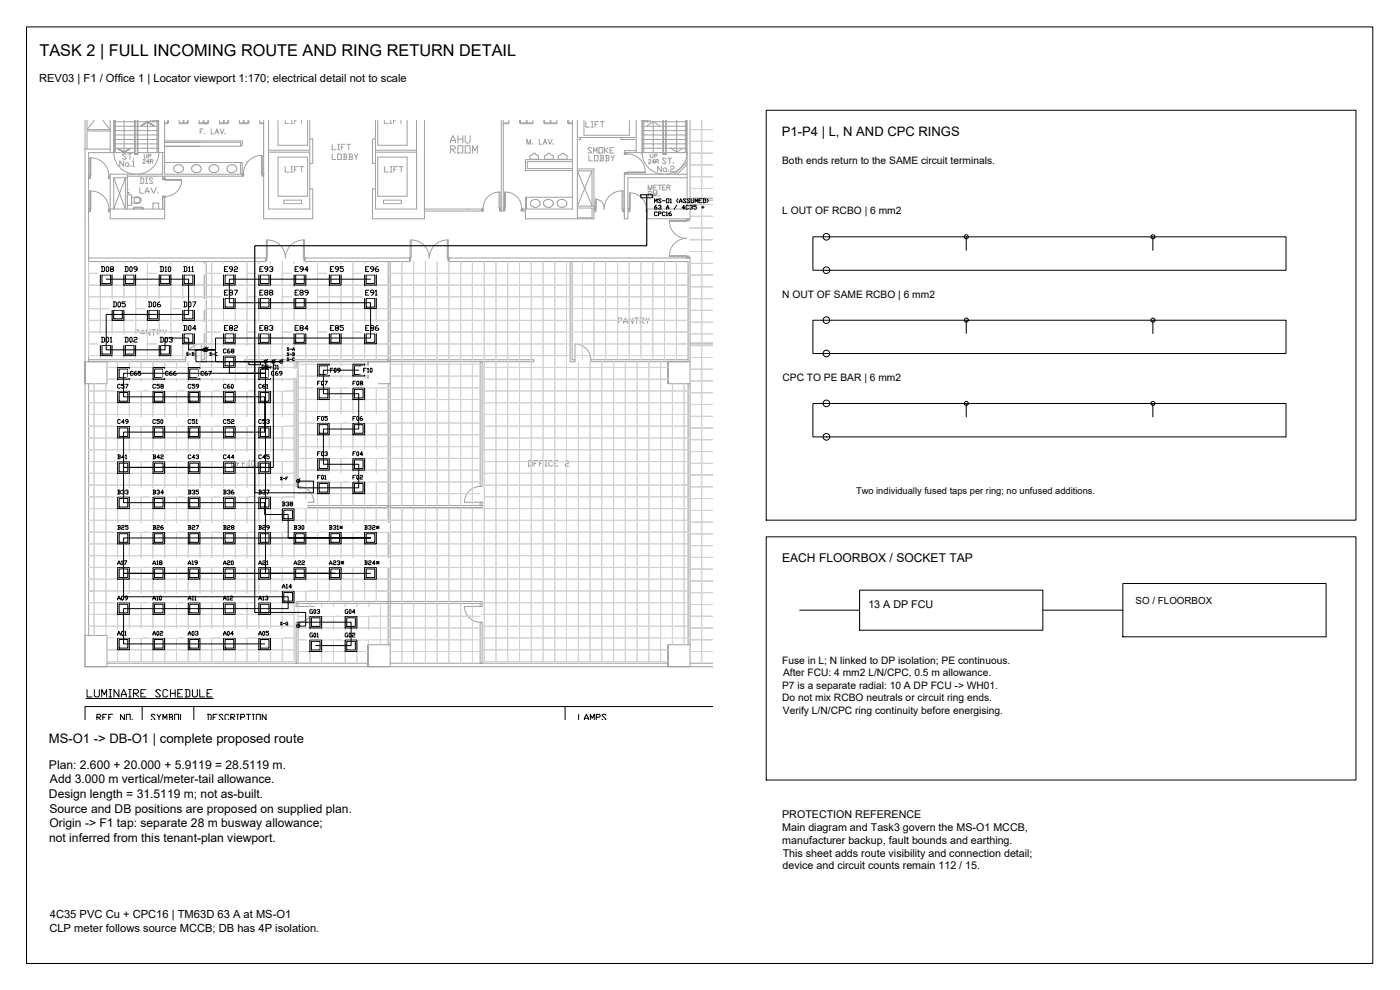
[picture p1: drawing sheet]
<svg xmlns="http://www.w3.org/2000/svg" width="420mm" height="297mm" viewBox="0 0 420 297" stroke-linecap="round" stroke-linejoin="round" font-family="sans-serif">
<defs><g id="words">
<g font-size="6.6">
<text x="32.1" y="94.2">D05</text>
<text x="42.7" y="94.2">D06</text>
<text x="53.3" y="94.2">D07</text>
<text x="65.3" y="90.7">E87</text>
<text x="75.8" y="90.7">E88</text>
<text x="86.4" y="90.7">E89</text>
<text x="107.9" y="90.7">E91</text>
<text x="53.3" y="101.2">D04</text>
<text x="65.3" y="101.2">E82</text>
<text x="75.8" y="101.2">E83</text>
<text x="86.4" y="101.2">E84</text>
<text x="97" y="101.2">E85</text>
<text x="107.9" y="101.2">E86</text>
<text x="28.6" y="104.8">D01</text>
</g>
<g font-size="6.6" fill="#fff">
<text x="35.6" y="104.8">D02</text>
<text x="46.2" y="104.8">D03</text>
</g>
<g font-size="6.2">
<text x="28.6" y="83.3">D08</text>
<text x="35.6" y="83.3">D09</text>
<text x="46.2" y="83.3">D10</text>
<text x="53.3" y="83.3">D11</text>
<text x="65.3" y="83.3">E92</text>
<text x="75.8" y="83.3">E93</text>
<text x="86.4" y="83.3">E94</text>
<text x="97" y="83.3">E95</text>
<text x="107.9" y="83.3">E96</text>
</g>
<g font-size="5.7">
<text x="97.4" y="113.6">F09</text>
<text x="107.2" y="113.6">F10</text>
<text x="93.5" y="117.5">F07</text>
<text x="104.1" y="117.5">F08</text>
<text x="93.5" y="128.1">F05</text>
<text x="104.1" y="128.1">F06</text>
<text x="93.5" y="138.6">F03</text>
<text x="104.1" y="138.6">F04</text>
<text x="93.5" y="145.7">F01</text>
<text x="104.1" y="145.7">F02</text>
<text x="91" y="185.9">G03</text>
<text x="101.6" y="185.9">G04</text>
<text x="91" y="193">G01</text>
<text x="101.6" y="193">G02</text>
</g>
<text font-size="5.3" fill="#a0a0a0" x="134.1" y="44.1">AHU</text>
<g font-size="5.3">
<text x="65.3" y="107.6">C68</text>
<text x="33.5" y="118.2">C57</text>
<text x="37.4" y="114.3">C65</text>
<text x="44.1" y="118.2">C58</text>
<text x="48" y="114.3">C66</text>
<text x="54.7" y="118.2">C59</text>
<text x="58.6" y="114.3">C67</text>
<text x="65.3" y="118.2">C60</text>
<text x="75.8" y="118.2">C61</text>
<text x="33.5" y="128.8">C49</text>
<text x="44.1" y="128.8">C50</text>
<text x="54.7" y="128.8">C51</text>
<text x="65.3" y="128.8">C52</text>
<text x="75.8" y="128.8">C53</text>
<text x="33.5" y="139.3">B41</text>
<text x="44.1" y="139.3">B42</text>
<text x="54.7" y="139.3">C43</text>
<text x="65.3" y="139.3">C44</text>
<text x="75.8" y="139.3">C45</text>
<text x="33.5" y="149.9">B33</text>
<text x="44.1" y="149.9">B34</text>
<text x="54.7" y="149.9">B35</text>
<text x="65.3" y="149.9">B36</text>
<text x="75.8" y="149.9">B37</text>
<text x="82.9" y="153.5">B38</text>
<text x="33.5" y="160.5">B25</text>
<text x="44.1" y="160.5">B26</text>
<text x="54.7" y="160.5">B27</text>
<text x="65.3" y="160.5">B28</text>
<text x="75.8" y="160.5">B29</text>
<text x="86.4" y="160.5">B30</text>
<text x="97" y="160.5">B31*</text>
<text x="107.6" y="160.5">B32*</text>
<text x="33.5" y="171.1">A17</text>
<text x="44.1" y="171.1">A18</text>
<text x="54.7" y="171.1">A19</text>
<text x="65.3" y="171.1">A20</text>
<text x="75.8" y="171.1">A21</text>
<text x="86.4" y="171.1">A22</text>
<text x="97" y="171.1">A23*</text>
<text x="107.6" y="171.1">B24*</text>
<text x="82.9" y="178.2">A14</text>
<text x="33.5" y="181.7">A09</text>
<text x="44.1" y="181.7">A10</text>
<text x="54.7" y="181.7">A11</text>
<text x="65.3" y="181.7">A12</text>
<text x="75.8" y="181.7">A13</text>
<text x="33.5" y="192.3">A01</text>
<text x="44.1" y="192.3">A02</text>
<text x="54.7" y="192.3">A03</text>
<text x="65.3" y="192.3">A04</text>
<text x="75.8" y="192.3">A05</text>
</g>
<text font-size="5.3" fill="#fff" x="79.7" y="114.3">C69</text>
<g font-size="4.9">
<text x="11.9" y="16.7">TASK 2 | FULL INCOMING ROUTE AND RING RETURN DETAIL</text>
<text x="39.5" y="102">PANTRY</text>
<text x="27.9" y="217.3">REF NO.</text>
<text x="44.1" y="217.3">SYMBOL</text>
<text x="61" y="217.3">DESCRIPTION</text>
<text x="172.5" y="217.3">LAMPS</text>
</g>
<g font-size="4.9" fill="#a0a0a0">
<text x="174.6" y="39.5">LIFT</text>
<text x="98.4" y="46.2">LIFT</text>
<text x="175.3" y="47.3">SMOKE</text>
<text x="35.6" y="49">ST.</text>
<text x="84.3" y="52.9">LIFT</text>
<text x="114.3" y="52.9">LIFT</text>
<text x="197.6" y="50.4">ST.</text>
<text x="40.6" y="59.3">LAV.</text>
<text x="40.9" y="56.4">DIS</text>
</g>
<g font-size="4.9" fill="#d2d2d2">
<text x="184.1" y="98.4">PANTRY</text>
<text x="157.3" y="141.1">OFFICE 2</text>
</g>
<g font-size="4.4" fill="#a0a0a0">
<text x="175.7" y="49.4">LOBBY</text>
<text x="194" y="48.7">UP</text>
</g>
<text font-size="4.4" x="193.3" y="60">RM.</text>
<g font-size="4" fill="#a0a0a0">
<text x="41.6" y="50.1">24R</text>
<text x="42" y="48.7">UP</text>
<text x="193.3" y="50.1">24R</text>
</g>
<g font-size="4">
<text x="54.7" y="107.9">S-D</text>
<text x="77.3" y="111.8">DB-O1</text>
</g>
<g font-size="3.9">
<text x="234.7" y="40.9">P1-P4 | L, N AND CPC RINGS</text>
<text x="14.7" y="222.9">MS-O1 -&gt; DB-O1 | complete proposed route</text>
</g>
<g font-size="3.6">
<text x="234.7" y="168.7">EACH FLOORBOX / SOCKET TAP</text>
<text x="14.7" y="230.7">Plan: 2.600 + 20.000 + 5.9119 = 28.5119 m.</text>
<text x="14.7" y="239.4">Design length = 31.5119 m; not as-built.</text>
<text x="15" y="235.1">Add 3.000 m vertical/meter-tail allowance.</text>
<text x="14.8" y="243.8">Source and DB positions are proposed on supplied plan.</text>
<text x="14.8" y="248.1">Origin -&gt; F1 tap: separate 28 m busway allowance;</text>
<text x="14.7" y="252.5">not inferred from this tenant-plan viewport.</text>
</g>
<g font-size="3.5" fill="#a0a0a0">
<text x="84.3" y="38.1">LIFT</text>
<text x="114.3" y="38.1">LIFT</text>
</g>
<g font-size="3.5">
<text x="85" y="107.9">S-B</text>
<text x="82.9" y="188.7">S-G</text>
</g>
<g font-size="3.4">
<text x="11.7" y="24.5">REV03 | F1 / Office 1 | Locator viewport 1:170; electrical detail not to scale</text>
<text x="14.9" y="275.5">4C35 PVC Cu + CPC16 | TM63D 63 A at MS-O1</text>
<text x="14.8" y="279.6">CLP meter follows source MCCB; DB has 4P isolation.</text>
</g>
<g font-size="3.2">
<text x="260.6" y="182.4">13 A DP FCU</text>
<text x="234.7" y="245.4">PROTECTION REFERENCE</text>
<text x="234.7" y="249.3">Main diagram and Task3 govern the MS-O1 MCCB,</text>
<text x="234.8" y="253.1">manufacturer backup, fault bounds and earthing.</text>
<text x="234.9" y="257">This sheet adds route visibility and connection detail;</text>
<text x="234.9" y="260.8">device and circuit counts remain 112 / 15.</text>
</g>
<g font-size="3.1">
<text x="234.7" y="49.3">Both ends return to the SAME circuit terminals.</text>
<text x="234.7" y="64.3">L OUT OF RCBO | 6 mm2</text>
<text x="234.7" y="89.3">N OUT OF SAME RCBO | 6 mm2</text>
<text x="234.8" y="114.3">CPC TO PE BAR | 6 mm2</text>
<text x="234.7" y="199.3">Fuse in L; N linked to DP isolation; PE continuous.</text>
<text x="235" y="203">After FCU: 4 mm2 L/N/CPC, 0.5 m allowance.</text>
<text x="234.7" y="206.7">P7 is a separate radial: 10 A DP FCU -&gt; WH01.</text>
<text x="234.7" y="210.4">Do not mix RCBO neutrals or circuit ring ends.</text>
<text x="234.9" y="214.1">Verify L/N/CPC ring continuity before energising.</text>
</g>
<text font-size="2.9" x="340.8" y="181.2">SO / FLOORBOX</text>
<text font-size="2.8" x="256.9" y="148.1">Two individually fused taps per ring; no unfused additions.</text>
</g></defs>
<!-- layer: ARCH -->
<g fill="none" stroke="#a0a0a0" stroke-width=".3">
<path d="M25.5 36.1v164M26.1 36.1v2.8M28.3 36.1l-2.2 2.8M30.9 36.1l2.2 2.8h-7M33.1 39.3h-7v5.4M33.1 36.1v9.7M34.1 39.2h.2M34.1 36.5h.2M34.1 37.9h.2M34.1 36.1v9.7M34.3 36.1v9.7M34.6 39.2h5.7"/>
<path d="M34.6 36.5h5.7M34.6 37.9h5.7M34.6 36.1v9.7M37.3 36.1v9.7M40.3 36.1v10.2M40.6 39.2h.6M40.6 36.5h.6M40.6 37.9h.6M40.6 36.1v9.9M41.2 36.1v9.9M41.4 39.2h5.7M41.4 36.5h5.7"/>
<path d="M41.4 37.9h5.7M41.4 36.1v10.2M44.3 36.5v9.3M45.1 36.1l.9 .5-.2-.5M45.9 36.1l1.7 .3M47 36.1l.6 .1M47.1 36.1h.1M47.1 36.3v9.5M47.4 39.2h.2M47.4 36.5h.2M47.4 37.9h.2M47.4 36.1v.1"/>
<path d="M47.4 36.3v9.5M47.6 36.1v9.7M49.4 36.1v16.2h23.3M50.3 36.1v1h-.9M50.5 36.1v.8h-1.1M53.8 36.1v.8h1.2v-.8M55.2 36.1v.8h1.1v-.8M56.5 36.1v.8h-.2v.2h-2.5v-.2M59.7 36.1l.1 .8M59.8 36.9v.2M60.1 39.4h.5M61 38.7h-.9v1.5"/>
<path d="M61 36.1v.8h-1.2M61.2 36.1v.8h1v.2h-2.4v-.2M62.4 36.1v1h-.9M62.6 36.1v.8h-1.1M63.4 38.7v1.5h.8M64.8 39.7h.6M65.8 36.1l.1 .8h1.2v-.8M66.1 38.7l.5 1.5 .6-1.5M67.3 36.1v.8h1v-.8M68.6 36.1v.8h-.3v.2h-2.4v-.2M71.8 36.1l.1 .8M73 36.1v.8h-1.1v.2h2.5v-.2h.3v-.8"/>
<path d="M73.3 36.1v.8h1.1v-.8M77.9 36.1l.1 .8M79.1 36.9h-1.1v.2h1.1M79.1 36.1v29.5h14.8v-8.9h-.9M80.6 36.1v26.6h12.4v-26.6M83.4 36.1v7.5h8.9v-7.5M112.7 36.1v26.6h12.3v-26.6M113.4 36.1v7.5h8.8v-7.5M127.4 36.1v29.5h-15.6v-8.9h.9M150.5 36.1v27.2h.5v-27.2M151 36.9h1.7M152.7 36.9v.2h-1.7"/>
<path d="M152.7 36.1v.8M155.9 36.1v.8h.3v.2h3.7v-.2h-1.7v-.8M156.2 36.1v.8h1.7v-.8M160 36.1l-.1 .8M163.2 36.1v.8h.2v-.8M165.1 36.1v.8h-1.7v.2h3.7v-.2M165.4 36.1v.8h1.7M167.1 36.1v.8M170.3 36.1v.8h.3v.2h1.2M170.6 36.1v.8h1.2M171.8 36.1v26.6h-14.9v.6h.8M173.3 36.1v5.2h13.1"/>
<path d="M188.9 36.1v4.5h-13.6M190.9 36.1v5.2h-4.5v.6h4.5v3.9h-3.5v-.6h3.5M192.7 39.2h.2M192.7 36.5h.2M192.7 37.9h.2M192.7 36.1v10.3M192.9 36.1v.1M192.9 36.3v9.5M193.2 36.1h.1M193.2 39.2h5.7M193.2 36.5h5.7M193.2 37.9h5.7"/>
<path d="M193.2 36.3v9.5M193.3 36.1l-.6 .1M194.2 37.7l1.8-1.2 2 1.2M195.2 36.1l-.9 .5 .2-.5-1.8 .3M196 36.5v9.3M198.9 36.1v10.2M199.1 39.2h.6M199.1 36.5h.6M199.1 37.9h.6M199.1 36.1v9.9M199.7 36.1v9.9M199.9 39.2h5.8"/>
<path d="M199.9 36.5h5.8M199.9 37.9h5.8M199.9 36.1v10.2M203.1 36.1v9.7M205.7 36.1v9.7M206 39.2h.2M206 36.5h.2M206 37.9h.2M206 36.1v9.7M206.2 36.1v26.6h-12.2a4.8 4.8 0 0 0-4.8-4.8M207.1 36.1v29.5h-12.9v-2.1M25.5 44.7h7.6"/>
<path d="M26.7 52.8l.4 .3v.5h-.4zM27 57.3h.3v5.4h-.3zM27 47.4h.3v5.4h-.3zM27.3 57.3a5.4 5.4 0 0 1 5.4 5.4M27.3 47.4a5.4 5.4 0 0 1 5.4 5.4M32.7 52.8h.2v.8h-.4zM34.1 53.3l3.5 9.4v-9.4l-3.5 9.4v-9.4h4.1M34.1 45.8h-7.5v62.7h29.1M34.1 40.5h.2M34.1 41.9h.2M34.1 43.2h.2M34.2 45.8a6.5 6.5 0 0 0 6.4 6.4"/>
<path d="M34.6 40.5h5.7M34.6 41.9h5.7M34.6 43.2h5.7M38.2 57.8l.1 .2 .5-.1-.5-.1M38.2 56.9h.1M38.2 52.3v10.4M38.2 58h.1M39.3 58.5l-1 .1M40.6 40.5h.6M40.6 41.9h.6M40.6 43.2h.6M41.4 44.5h6.2"/>
<path d="M41.4 40.5h5.7M41.4 41.9h5.7M41.4 43.2h5.7M47.4 40.5h.2M47.4 41.9h.2M47.4 43.2h.2M47.6 45.8h1.8M47.7 45.8a6.5 6.5 0 0 1-6.5 6.4M48.8 45.8v6.5h-15.7v10.4M48.8 53.6h.9v.2l-.9 .2zM48.8 59.3v3.4v-2.9M48.8 53.5v-.6v.6h.6v-.6v.6"/>
<path d="M49.4 42.3h23.3v1.5h-.5M49.4 59.3v6.3h-16.3v-2.9M49.4 48.8h23.3v4.1h-34.5M49.4 42.7h22.8v1.2h-22.8M49.7 53.8h4.8v.3h-4.8zM52.2 50.2v.7l.3 .5M52.5 51.4l.5 .3M53.1 49.5l-.9 .6M53.6 49.4l.7 .2 .7 .5M53.6 49.4l-.5 .1M54.5 54.1a4.8 4.8 0 0 1-4.8 4.8M54.6 51.4l-.6 .4-1-.1"/>
<path d="M55 50.2v.7l-.3 .5M57.6 50.2l-.1 .7 .4 .5M57.9 51.4l.7 .4 .9-.1M58.9 49.4l.6 .1M58.9 49.4l-.5 .1-.8 .6M59.5 49.5l.8 .6M60 51.4l-.4 .3M60.3 50.2l.1 .7-.4 .5M61.4 40l.1 .1M62.8 51l.4 .4M62.8 50.2v.8M63.1 51.4l1.1 .4 1-.4"/>
<path d="M63.7 49.5l-.9 .6M64.2 49.4l.6 .1 .8 .6M64.2 49.4l-.5 .1M64.6 40.2l.5-1.5 .6 1.5M65.6 50.2v.7l-.4 .5M67.6 40v.1M68.2 50.2l-.1 .5 .4 .7M68.5 51.4l.5 .3M69 49.5l-.8 .6M69.6 49.4l.5 .1M69.6 49.4l-.6 .1M70.1 49.5l.8 .6"/>
<path d="M70.6 51.4l-.6 .4-1-.1M70.9 50.2l.1 .7-.4 .5M72.2 48.8v3.5M72.8 52.1h.3l.1 .8h-.4zM78.4 46.6h.3v5.5h-.3zM78.5 46.6a5.4 5.4 0 0 0-5.4 5.4M78.7 52.1h.3v.8h-.4zM79 52.1h.1M80.6 45.1h12.4M80.6 45.7h12.4M83.4 47.1h8.9v11.8h-8.9zM93 41.7h.9v7.4h-.9"/>
<path d="M112.7 41.7h-.9v7.4h.9M112.7 45.1h12.3M112.7 45.7h12.3M113.4 47.1h8.8v11.8h-8.8zM149.8 57.6h.3v4.9h-.3zM149.8 57.6a4.8 4.8 0 0 0-4.8 4.8M151.4 57.6h.3v4.9h-.3zM151.7 57.6a4.8 4.8 0 0 1 4.8 4.8M158 59.2v3.5M158.1 43.3v-1.5l.6 1.5 .5-1.5v1.5M159 46.9v.9h2.6v-.9M159 46.8l.8-.3a.59 .59 0 0 1 .5-.5 .59 .59 0 0 1 .6 .5l.8 .3"/>
<path d="M159.9 43.1v.1M161.8 41.8v1.5h.8M163 43.3l.6-1.5 .5 1.5M163.2 42.8h.7M163.4 46.9v.9h2.7v-.9M163.5 46.8l.7-.3a.61 .61 0 0 1 .6-.5 .61 .61 0 0 1 .6 .5l.7 .3M164 59.9l-.5 .3M164 59.9h.9l1 .7M164.5 41.8l.6 1.5 .6-1.5M166 43.1l.1 .1M167.5 46.9v.9h2.7v-.9M167.6 46.8l.7-.3a.61 .61 0 0 1 .6-.5 .61 .61 0 0 1 .6 .5l.7 .3"/>
<path d="M171.8 47.9h-14.1v3.3h14.1M171.8 48.5h-13.6v2.1h13.6M173.3 50.7h5v14.9h-20.6v-6.4h14.1M173.3 51.3h4.4v10.5zM174.3 41.3v.6h-1v23.7M177.7 51.3l-4.4 10.5h5M178.9 59.8v2.9h-.5v-.8M178.9 59.8h-.3l.2 3.7h-.4M179 59.8a2.65 2.65 0 0 1 2.3 2.9M186.7 57.3a5.4 5.4 0 0 0-5.4 5.4M186.7 57.3h.3v5.7h-.2v.5h.4v-.8h-.5zM187.4 46h.8v.2l-.8 .1z"/>
<path d="M187.4 51.8l.8 .1v.2h-.8zM188.2 51.6h5.4v.3h-5.4zM188.2 46.2a5.4 5.4 0 0 1 5.4 5.4M189.1 57.9v4.8h-.3M189.1 57.9h-.3v4.8M190.9 45.8h1.8a6.5 6.5 0 0 0 6.5 6.4M192.7 40.5h.2M192.7 41.9h.2M192.7 43.2h.2M193.2 40.5h5.7M193.2 41.9h5.7M193.2 43.2h5.7"/>
<path d="M199.1 44.5h.6M199.1 40.5h.6M199.1 41.9h.6M199.1 43.2h.6M199.9 45.8h6.3a6.5 6.5 0 0 1-6.5 6.4M199.9 44.5h5.8M199.9 40.5h5.8M199.9 41.9h5.8M199.9 43.2h5.8M200.2 56.2h.8l.1-.4-.3-.3h-.6v1.5M200.6 56.2l.5 .8M201.2 44.4l1.9 1.2 1.9-1.2"/>
<path d="M206 40.5h.2M206 41.9h.2M206 43.2h.2M206.2 53.3h-17.8v9.4h.4M206.2 52.3h-18.8v10.4M206.2 48.5l-3.8 3.8M206.2 49.3l-3 3M207.1 59.5h6.8M26.6 77.4h53.3M26.6 78.5h53.1M26.7 62.7l.4 .3v.5h-.4zM32.7 62.7h.2v.8h-.4z"/>
<path d="M33.1 62.7h16.3M38.3 61.5h1.2M39.5 60.9l2.2 .1M39.5 60.2v1.3M40 62.7h.3M40 62.5v.1M40 62.4l.3-.2h2.3l.3 .2M40.4 62.4h2.1M40.4 62.4l-.2 .2M42.2 60.5l-.5 .5M42.6 62.4l.2 .2M42.7 62.6l.3 .1"/>
<path d="M42.7 62.6v.1M42.9 62.5v.1M45.9 61.1v1.6M46.1 60.9l-.2 .2M47.5 60.9l.2 .2M47.6 61.1v1.6M61.3 78.5v29.4h-.9M61.9 78.5v30M79.9 72h.3v5.4h-.3zM80.2 72a5.4 5.4 0 0 1 5.4 5.4M85.2 60.1h5.3v1h-5.3zM91.1 72h.3v5.4h-.3z"/>
<path d="M91.1 72a5.4 5.4 0 0 0-5.4 5.4M91.4 77.4h31.7M115.1 60.1h5.3v1h-5.3zM116.5 78.5v30M117.1 78.5v30M122.9 77.4l.4 .3v.6h-.4zM122.9 77.5h.1M122.9 78.3v.2h-31.3M123.1 72h.3v5.4h-.3zM123.4 72a5.4 5.4 0 0 1 5.4 5.4M127.4 62.7h17.2v.6h-17.2M134.2 72h.3v5.4h-.3z"/>
<path d="M134.3 72a5.4 5.4 0 0 0-5.4 5.4M134.5 77.4h.3v.9h-.4zM134.5 77.4h72.6v31.1M134.8 77.5h.1M134.8 78.3v.2h71.7v30M144.7 62.5h.2l.2 .8h-.4zM150.1 62.5h.2v.8h-.4zM151.2 62.5h.2l.2 .8h-.4zM156.5 62.5h.3v.8h-.4zM159.3 60.6a1.61 1.61 0 0 1 2.7 0M159.3 60.6l-.1 .7 .4 .6M159.6 61.9l.5 .2"/>
<path d="M161.7 61.9l-.9 .3-.7-.1M162 60.6v.7l-.3 .6M163.2 60.6v.7l.3 .6M163.5 61.9l.5 .2M163.5 60.2l-.3 .4M165.6 61.9l-.8 .3-.8-.1M165.9 60.6l.1 .7-.4 .6M167.3 60.6a1.64 1.64 0 0 1 2.7 0M167.3 61.5l.3 .4M167.3 60.6v.8M167.6 61.9l1.1 .3 1-.3M170 60.6l.1 .7-.4 .6"/>
<path d="M171.1 78.5v30h1.5v-5.3M171.7 78.5v29.4h.9M173.3 62.4h4.4v3.2M173.3 65.3h4.4M188.6 63.5h-.2v2.1h-1v-2.9v2.1M188.6 62.7l.4 .3v.5h-.4zM194 62.7h.2v.8h-.4zM200.9 76.7h5.1v.3h-5.1zM200.9 66.4a5.1 5.1 0 0 0 5.2 5.1 5.1 5.1 0 0 0-5.2 5.2M206 65.9h.8v.4h-.5zM206 66.1v.3h-5.1v-.2h5.1M206 77l.8-.2v.6h-.8z"/>
<path d="M206.1 65.9h.1M206.1 77.4h.1M207.1 60.1h6.8M25.5 108.5v6.6h6.6v-6.6h-6.6v6.6M26.6 115.1v75.6M26.6 107.9h29.1M60.4 103.2v5.3M60.4 103.2a4.7 4.7 0 0 0-4.7 4.7M73.4 107.9h43.1v.6h-43.1zM88.9 108.5h.6v37.5h-.6zM116.5 115.1v78.3M117.1 107.9h43.1v.6h-43.1z"/>
<path d="M117.1 115.1v78.3M144.1 108.5h.6v37.5h-.6zM172.6 103.2a4.7 4.7 0 0 1 4.7 4.7M200.5 108.5v6.6h6.6v-6.6h-6.6v6.6M206.4 107.9h-29.1v.6h29.1M206.5 115.1v78.3M207.1 115.1v78.3M207.1 103.5h6.8M207.1 102.9h6.8M88.9 151.7h27.6v.6h-27.6zM89.5 146a4.7 4.7 0 0 1 4.7 4.7M117.1 151.7h27.6v.6h-27.6z"/>
<path d="M144.1 150.7h.6v1h-.6zM144.1 146a4.7 4.7 0 0 0-4.7 4.7h5.3M25.5 190.7h6.6v9.4h-6.6zM32.1 199h78.3M88.9 186.7h.6v12.3h-.6zM88.9 181h.6v1h-.6zM88.9 180.5h27.6v.5h-27.6zM88.9 182h5.3M110.4 193.4v6.7h6.7v-6.7h-6.7v6.7M117.1 180.5h27.6v.5h-27.6zM117.1 199h83.4M144.1 186.7h.6v12.3h-.6z"/>
<path d="M144.1 181h.6v1h-.6zM144.7 182h-5.3a4.7 4.7 0 0 0 4.7 4.7M200.5 193.4v6.7h6.6v-6.7h-6.6v6.7M207.1 199h6.8M25.5 200.1h188.4"/>
</g>
<path d="M42.3 37.7l.1 .1 1.9-1.4zM42.4 37.8l1.9-1.4v.2zM44.3 36.4v.2l1.9 1.1zM44.3 36.6l1.9 1.1-.1 .1z" fill="#a0a0a0" stroke="#a0a0a0" stroke-width=".3"/>
<!-- layer: 0 -->
<g fill="none" stroke="#000" stroke-width=".3">
<path d="M25.8 209.6h38.2M26.1 206.9v2.2h1.5M28.3 206.9v1.9l.4 .3h.7l.4-.3v-1.9M30.5 209.1v-2.2l.8 1.5 .7-1.5v2.2M32.7 206.9h.8M32.7 209.1h.8M33.1 206.9v2.2M35.7 206.9v2.2l-1.5-2.2v2.2M36.4 209.1v-.7l.7-1.5 .8 1.5v.7M36.4 208.4h1.5M38.6 206.9h.8M38.6 209.1h.8"/>
<path d="M39 206.9v2.2M40.1 208h1.1l.4-.3v-.4l-.4-.4h-1.1v2.2M40.5 208l1.1 1.1M42.3 208h.7M43.8 206.9h-1.5v2.2h1.5M48.2 207.3l-.4-.4h-.7l-.4 .4 1.5 1.5-.4 .3h-.7l-.4-.3M50.4 207.3l-.4-.4h-.7l-.4 .4v1.5l.4 .3h.7l.4-.3M51.1 208h1.5M51.1 206.9v2.2M52.6 206.9v2.2M53.3 208h.8M54.8 206.9h-1.5v2.2h1.5"/>
<path d="M55.5 206.9h1.1l.4 .4v1.5l-.4 .3h-1.1M55.9 206.9v2.2M57.7 206.9v1.9l.4 .3h.7l.4-.3v-1.9M58.2 212v4M59.9 206.9v2.2h1.5M62.1 208h.8M63.6 206.9h-1.5v2.2h1.5M169.6 212v4M213.9 212h-188.4v4"/>
</g>
<!-- layer: Ceiling Grid -->
<g fill="none" stroke="#d2d2d2" stroke-width=".3">
<path d="M207.1 56.5h3.5v-3.5h-3.5h3.5v-3.5h-3.5h3.5v-3.5h-3.5h3.5v-3.6h-3.5h3.5v-3.5h-3.5h3.5v-2.8v2.8h3.3h-3.3v3.5h3.3h-3.3v3.6h3.3h-3.3v3.5h3.3h-3.3v3.5h3.3h-3.3v3.5h3.3M210.6 56.5v3M58.3 78.5v3.5h3.6h-3.6v3.5h3.6h-3.6v3.6h3.6h-3.6v3.5h3.6h-3.6v3.5h3.6h-3.6v3.5h3.6h-3.6v3.6h3.6h-3.6v3.5h5.2v-3.5h-1.6h1.6v-3.6M112.9 78.5v3.5h3.6h-3.6v3.5h3.6h-3.6v3.6h3.6h-3.6v3.5h3.6h-3.6v3.5h3.6h-3.6v3.5h3.6h-3.6v3.6h3.6h-3.6v3.5h3.6h-3.6v1.2v-1.2h-3.5v1.2v-1.2h-3.5v1.2v-1.2h-3.5v1.2v-1.2h-3.6v1.2v-1.2h-3.5v1.2v-1.2h-3.5v1.2v-1.2h-3.5v3.6h.6h-.6v3.5h.6h-.6v3.5h.6h-.6v3.5h.6h-.6v3.6h.6h-.6v3.5h.6h-.6v3.5h.6h-.6v3.5h.6h-.6v3.6h.6h-.6v3.5h.6h-.6v3.5h.6h-.6v7.1M170 78.5v3.5h-3.5v-3.5v3.5h-3.5v-3.5v3.5h-3.6v-3.5v3.5h-3.5v-3.5v3.5h-3.5v-3.5v3.5h-3.6v-3.5v3.5h-3.5v-3.5v3.5h-3.5v-3.5v3.5h-3.5v-3.5v3.5h-3.6v-3.5v3.5h-3.5v-3.5v3.5h-3.5v-3.5v3.5h-3.6v-3.5v3.5h-3.5v-3.5v3.5h-3.5h3.5v3.5h-3.5h3.5v3.6h-3.5h3.5v3.5h-3.5h3.5v3.5h-3.5h3.5v3.5h-3.5h3.5v3.6h-3.5h3.5v3.5h-3.5h3.5v1.2v-1.2h3.5v1.2v-1.2h3.6v1.2v-1.2h3.5v1.2v-1.2h3.5v1.2v-1.2h3.6v1.2v-1.2h3.5v1.2v-1.2h3.5v1.2v-1.2h3.5v1.2v-1.2h3.6v1.2v-1.2h3.5v1.2v-1.2h3.5v1.2v-1.2h3.6v3.6h-3.6v-1.8v1.8h-3.5v-1.8v1.8h-3.5v-1.8v1.8h-3.6v-1.8v1.8h-3.5v-1.8v1.8h-.6h.6v3.5h-.6h.6v3.5h-.6h.6v3.5h-.6h.6v3.6h-.6h.6v3.5h-.6h.6v3.5h-.6h.6v3.5h-.6h.6v3.6h-.6h.6v3.5h-.6h.6v3.5h-.6h.6v7.1M174.8 78.5v3.5h3.5v-3.5v3.5h3.5v-3.5v3.5h3.5v-3.5v3.5h3.5v-3.5v3.5h3.6v-3.5v3.5h3.5v-3.5v3.5h3.5v-3.5v3.5h3.6v-3.5v3.5h3.5h-3.5v3.5h3.5h-3.5v3.6h3.5h-3.5v3.5h3.5h-3.5v3.5h3.5h-3.5v3.5h3.5h-3.5v3.6h3.5h-3.5v3.5h3.5M207.1 61.4h3.5v3.5h-3.5h3.5v3.5h-3.5h3.5v3.6h-3.5h3.5v3.5h-3.5h3.5v3.5h-3.5h3.5v3.5h-3.5h3.5v3.5h-3.5h3.5v3.6h-3.5h3.5v3.5h-3.5h3.5v3.6h-3.5h3.5v3.5h-3.5h3.5v2.7v-2.7h3.3h-3.3v-3.5h3.3h-3.3v-3.6h3.3h-3.3v-3.5h3.3h-3.3v-3.6h3.3h-3.3v-3.5h3.3h-3.3v-3.5h3.3h-3.3v-3.5h3.3h-3.3v-3.5h3.3h-3.3v-3.6h3.3h-3.3v-3.5h3.3h-3.3v-3.5h3.3M210.6 60.1v1.3M26.6 82h3.5v3.5h-3.5zM26.6 85.5h3.5v3.6h-3.5zM26.6 89.1h3.5v3.5h-3.5zM26.6 92.6h3.5v3.5h-3.5z"/>
<path d="M26.6 96.1h3.5v3.5h-3.5zM30.1 82h3.6v3.5h-3.6zM30.1 85.5h3.6v3.6h-3.6zM30.1 96.1h3.6v3.5h-3.6zM33.7 82h3.5v3.5h-3.5zM33.7 85.5h3.5v3.6h-3.5zM33.7 96.1h3.5v3.5h-3.5zM37.2 82h3.5v3.5h-3.5zM37.2 85.5h3.5v3.6h-3.5zM37.2 96.1h3.5v3.5h-3.5zM40.7 82h3.5v3.5h-3.5zM40.7 85.5h3.5v3.6h-3.5z"/>
<path d="M40.7 96.1h3.5v3.5h-3.5zM44.2 82h3.6v3.5h-3.6zM44.2 85.5h3.6v3.6h-3.6zM44.2 96.1h3.6v3.5h-3.6zM47.8 82h3.5v3.5h-3.5zM47.8 85.5h3.5v3.6h-3.5zM47.8 96.1h3.5v3.5h-3.5zM51.3 82h3.5v3.5h-3.5zM51.3 85.5h3.5v3.6h-3.5zM54.8 82h3.5v3.5h-3.5zM54.8 85.5h3.5v3.6h-3.5zM63.5 82h3.6v3.5h-3.6z"/>
<path d="M63.5 92.6h3.6v3.5h-3.6zM63.5 82v3.5h-1.6h1.6v3.6h-1.6h1.6M67.1 82h3.5v3.5h-3.5zM67.1 92.6h3.5v3.5h-3.5zM70.6 82h3.5v3.5h-3.5zM70.6 92.6h3.5v3.5h-3.5zM74.1 82h3.6v3.5h-3.6zM74.1 92.6h3.6v3.5h-3.6zM77.7 82h3.5v3.5h-3.5zM77.7 92.6h3.5v3.5h-3.5zM81.2 82h3.5v3.5h-3.5zM81.2 92.6h3.5v3.5h-3.5z"/>
<path d="M84.7 82h3.6v3.5h-3.6zM84.7 92.6h3.6v3.5h-3.6zM88.3 82h3.5v3.5h-3.5zM88.3 92.6h3.5v3.5h-3.5zM91.8 82h3.5v3.5h-3.5zM91.8 92.6h3.5v3.5h-3.5zM95.3 82h3.5v3.5h-3.5zM95.3 85.5h3.5v3.6h-3.5zM95.3 89.1h3.5v3.5h-3.5zM95.3 92.6h3.5v3.5h-3.5zM98.8 82h3.6v3.5h-3.6zM98.8 85.5h3.6v3.6h-3.6z"/>
<path d="M98.8 89.1h3.6v3.5h-3.6zM98.8 92.6h3.6v3.5h-3.6zM102.4 82h3.5v3.5h-3.5zM102.4 85.5h3.5v3.6h-3.5zM102.4 89.1h3.5v3.5h-3.5zM102.4 92.6h3.5v3.5h-3.5zM105.9 82h3.5v3.5h-3.5zM105.9 92.6h3.5v3.5h-3.5zM109.4 82h3.5v3.5h-3.5zM109.4 92.6h3.5v3.5h-3.5zM120.6 82h3.5v3.5h-3.5zM120.6 85.5h3.5v3.6h-3.5z"/>
<path d="M120.6 89.1h3.5v3.5h-3.5zM120.6 92.6h3.5v3.5h-3.5zM120.6 96.1h3.5v3.5h-3.5zM120.6 99.6h3.5v3.6h-3.5zM124.1 82h3.6v3.5h-3.6zM124.1 85.5h3.6v3.6h-3.6zM124.1 89.1h3.6v3.5h-3.6zM124.1 92.6h3.6v3.5h-3.6zM124.1 96.1h3.6v3.5h-3.6zM124.1 99.6h3.6v3.6h-3.6zM127.7 82h3.5v3.5h-3.5zM127.7 85.5h3.5v3.6h-3.5z"/>
<path d="M127.7 89.1h3.5v3.5h-3.5zM127.7 92.6h3.5v3.5h-3.5zM127.7 96.1h3.5v3.5h-3.5zM127.7 99.6h3.5v3.6h-3.5zM131.2 82h3.5v3.5h-3.5zM131.2 85.5h3.5v3.6h-3.5zM131.2 89.1h3.5v3.5h-3.5zM131.2 92.6h3.5v3.5h-3.5zM131.2 96.1h3.5v3.5h-3.5zM131.2 99.6h3.5v3.6h-3.5zM134.7 82h3.6v3.5h-3.6zM134.7 85.5h3.6v3.6h-3.6z"/>
<path d="M134.7 89.1h3.6v3.5h-3.6zM134.7 92.6h3.6v3.5h-3.6zM134.7 96.1h3.6v3.5h-3.6zM134.7 99.6h3.6v3.6h-3.6zM138.3 82h3.5v3.5h-3.5zM138.3 85.5h3.5v3.6h-3.5zM138.3 89.1h3.5v3.5h-3.5zM138.3 92.6h3.5v3.5h-3.5zM138.3 96.1h3.5v3.5h-3.5zM138.3 99.6h3.5v3.6h-3.5zM141.8 82h3.5v3.5h-3.5zM141.8 85.5h3.5v3.6h-3.5z"/>
<path d="M141.8 89.1h3.5v3.5h-3.5zM141.8 92.6h3.5v3.5h-3.5zM141.8 96.1h3.5v3.5h-3.5zM141.8 99.6h3.5v3.6h-3.5zM145.3 82h3.5v3.5h-3.5zM145.3 85.5h3.5v3.6h-3.5zM145.3 89.1h3.5v3.5h-3.5zM145.3 92.6h3.5v3.5h-3.5zM145.3 96.1h3.5v3.5h-3.5zM145.3 99.6h3.5v3.6h-3.5zM148.8 82h3.6v3.5h-3.6zM148.8 85.5h3.6v3.6h-3.6z"/>
<path d="M148.8 89.1h3.6v3.5h-3.6zM148.8 92.6h3.6v3.5h-3.6zM148.8 96.1h3.6v3.5h-3.6zM148.8 99.6h3.6v3.6h-3.6zM152.4 82h3.5v3.5h-3.5zM152.4 85.5h3.5v3.6h-3.5zM152.4 89.1h3.5v3.5h-3.5zM152.4 92.6h3.5v3.5h-3.5zM152.4 96.1h3.5v3.5h-3.5zM152.4 99.6h3.5v3.6h-3.5zM155.9 82h3.5v3.5h-3.5zM155.9 85.5h3.5v3.6h-3.5z"/>
<path d="M155.9 89.1h3.5v3.5h-3.5zM155.9 92.6h3.5v3.5h-3.5zM155.9 96.1h3.5v3.5h-3.5zM155.9 99.6h3.5v3.6h-3.5zM159.4 82h3.6v3.5h-3.6zM159.4 85.5h3.6v3.6h-3.6zM159.4 89.1h3.6v3.5h-3.6zM159.4 92.6h3.6v3.5h-3.6zM159.4 96.1h3.6v3.5h-3.6zM159.4 99.6h3.6v3.6h-3.6zM163 82h3.5v3.5h-3.5zM163 85.5h3.5v3.6h-3.5z"/>
<path d="M163 89.1h3.5v3.5h-3.5zM163 92.6h3.5v3.5h-3.5zM163 96.1h3.5v3.5h-3.5zM163 99.6h3.5v3.6h-3.5zM166.5 82h3.5v3.5h-3.5zM166.5 85.5h3.5v3.6h-3.5zM166.5 89.1h3.5v3.5h-3.5zM166.5 92.6h3.5v3.5h-3.5zM166.5 96.1h3.5v3.5h-3.5zM166.5 99.6h3.5v3.6h-3.5zM170 82h1.1M170 85.5h1.1"/>
<path d="M170 89.1h1.1M170 92.6h1.1M170 96.1h1.1M170 99.6h1.1M171.7 82h3.1M171.7 85.5h3.1M171.7 89.1h3.1M171.7 92.6h3.1M171.7 96.1h3.1M171.7 99.6h3.1M174.8 82h3.5v3.5h-3.5zM174.8 85.5h3.5v3.6h-3.5z"/>
<path d="M174.8 89.1h3.5v3.5h-3.5zM174.8 92.6h3.5v3.5h-3.5zM174.8 96.1h3.5v3.5h-3.5zM174.8 99.6h3.5v3.6h-3.5zM178.3 82h3.5v3.5h-3.5zM178.3 85.5h3.5v3.6h-3.5zM178.3 89.1h3.5v3.5h-3.5zM178.3 92.6h3.5v3.5h-3.5zM178.3 96.1h3.5v3.5h-3.5zM178.3 99.6h3.5v3.6h-3.5zM181.8 82h3.5v3.5h-3.5zM181.8 85.5h3.5v3.6h-3.5z"/>
<path d="M181.8 89.1h3.5v3.5h-3.5zM181.8 92.6h3.5v3.5h-3.5zM181.8 96.1h3.5v3.5h-3.5zM181.8 99.6h3.5v3.6h-3.5zM185.3 82h3.5v3.5h-3.5zM185.3 85.5h3.5v3.6h-3.5zM185.3 89.1h3.5v3.5h-3.5zM185.3 92.6h3.5v3.5h-3.5zM185.3 99.6h3.5v3.6h-3.5zM188.8 82h3.6v3.5h-3.6zM188.8 85.5h3.6v3.6h-3.6zM188.8 89.1h3.6v3.5h-3.6z"/>
<path d="M188.8 92.6h3.6v3.5h-3.6zM188.8 99.6h3.6v3.6h-3.6zM192.4 82h3.5v3.5h-3.5zM192.4 85.5h3.5v3.6h-3.5zM192.4 89.1h3.5v3.5h-3.5zM192.4 92.6h3.5v3.5h-3.5zM192.4 99.6h3.5v3.6h-3.5zM195.9 82h3.5v3.5h-3.5zM195.9 85.5h3.5v3.6h-3.5zM195.9 89.1h3.5v3.5h-3.5zM195.9 92.6h3.5v3.5h-3.5zM195.9 96.1h3.5v3.5h-3.5z"/>
<path d="M195.9 99.6h3.5v3.6h-3.5zM199.4 82h3.6v3.5h-3.6zM199.4 85.5h3.6v3.6h-3.6zM199.4 89.1h3.6v3.5h-3.6zM199.4 92.6h3.6v3.5h-3.6zM199.4 96.1h3.6v3.5h-3.6zM199.4 99.6h3.6v3.6h-3.6zM28.2 117.3h3.6v3.5h-3.6zM30.1 106.7v1.2M31.8 117.3h3.5v3.5h-3.5zM32.1 110.3h3.2v3.5h-3.2h3.2v3.5h-3.5v-2.2v2.2h-3.6v-2.2v2.2h-1.6h1.6v3.5h-1.6h1.6v3.6h-1.6h1.6v3.5h-1.6h1.6v3.5h-1.6h1.6v3.5h-1.6h1.6v3.6h-1.6h1.6v3.5h-1.6h1.6v3.5h-1.6h1.6v3.6h-1.6h1.6v3.5h-1.6h1.6v3.5h-1.6h1.6v3.6h-1.6h1.6v3.5h-1.6h1.6v3.5h-1.6h1.6v3.6h-1.6h1.6v3.5h-1.6h1.6v3.5h-1.6h1.6v3.5h-1.6h1.6v3.5h-1.6h1.6v3.6h-1.6h1.6v2.8v-2.8h3.6v2.8M33.7 106.7v1.2"/>
<path d="M35.3 110.3h3.5v3.5h-3.5zM35.3 117.3h3.5v3.5h-3.5zM37.2 106.7v1.2M38.8 117.3h3.6v3.5h-3.6zM38.8 108.5v1.8h-3.5v-1.8v1.8h-3.5M40.7 106.7v1.2M42.4 117.3h3.5v3.5h-3.5zM44.2 106.7v1.2M45.9 108.5v1.8h3.5v-1.8M45.9 110.3h3.5v3.5h-3.5zM45.9 117.3h3.5v3.5h-3.5zM47.8 106.7v1.2"/>
<path d="M49.4 117.3h3.6v3.5h-3.6zM51.3 106.7v1.2M53 117.3h3.5v3.5h-3.5zM54.8 103.2h3.5v3.5h-3.5zM56.5 108.5v1.8h3.5v-1.8M56.5 110.3h3.5v3.5h-3.5zM56.5 117.3h3.5v3.5h-3.5zM60 117.3h3.5v3.5h-3.5zM63.5 106.7h3.6v3.6h-3.6zM63.5 117.3h3.6v3.5h-3.6zM63.5 106.7v3.6h-3.5M67.1 106.7h3.5v3.6h-3.5z"/>
<path d="M67.1 110.3h3.5v3.5h-3.5zM67.1 117.3h3.5v3.5h-3.5zM70.6 106.7h3.5v3.6h-3.5zM70.6 110.3h3.5v3.5h-3.5zM70.6 117.3h3.5v3.5h-3.5zM74.1 103.2h3.6v3.5h-3.6zM74.1 106.7h3.6v3.6h-3.6zM74.1 110.3h3.6v3.5h-3.6zM74.1 117.3h3.6v3.5h-3.6zM77.7 103.2h3.5v3.5h-3.5zM77.7 106.7h3.5v3.6h-3.5zM77.7 110.3h3.5v3.5h-3.5z"/>
<path d="M77.7 117.3h3.5v3.5h-3.5zM81.2 103.2h3.5v3.5h-3.5zM81.2 106.7h3.5v3.6h-3.5zM81.2 117.3h3.5v3.5h-3.5zM84.7 103.2h3.6v3.5h-3.6zM84.7 106.7h3.6v3.6h-3.6zM84.7 113.8h3.6v3.5h-3.6zM84.7 117.3h3.6v3.5h-3.6zM88.3 103.2h3.5v3.5h-3.5zM88.3 110.3h.6h-.6v3.5h.6h-.6v3.5h.6h-.6v3.5M89.5 109.3h2.3M91.8 103.2h3.5v3.5h-3.5z"/>
<path d="M91.8 109.3v3.5h-2.3h2.3v3.6h-2.3h2.3v3.5h-2.3h2.3v3.5h-2.3h2.3v3.5h-2.3h2.3v3.6h-2.3h2.3v3.5h-2.3h2.3v3.5h-2.3h2.3v3.6h-2.3h2.3v3.5h-2.3h2.3v3.5h-2.3M91.8 119.9h3.5v3.5h-3.5zM91.8 116.4h3.5v3.5h-3.5zM91.8 109.3h3.5v3.5h-3.5zM91.8 108.5v.8M95.3 103.2h3.5v3.5h-3.5zM95.3 119.9h3.5v3.5h-3.5zM95.3 116.4h3.5v3.5h-3.5zM95.3 109.3h3.5v3.5h-3.5zM95.3 108.5v.8M98.8 103.2h3.6v3.5h-3.6zM98.8 119.9h3.6v3.5h-3.6z"/>
<path d="M98.8 116.4h3.6v3.5h-3.6zM102.4 103.2h3.5v3.5h-3.5zM102.4 119.9h3.5v3.5h-3.5zM102.4 116.4h3.5v3.5h-3.5zM105.9 103.2h3.5v3.5h-3.5zM105.9 119.9h3.5v3.5h-3.5zM105.9 116.4h3.5v3.5h-3.5zM109.4 103.2h3.5v3.5h-3.5zM109.4 119.9h3.5v3.5h-3.5zM109.4 116.4h3.5v3.5h-3.5zM112.9 115.1v1.3h3.6h-3.6v3.5h3.6h-3.6v3.5h3.6h-3.6v3.5h3.6h-3.6v3.6h3.6h-3.6v3.5h3.6h-3.6v3.5h3.6h-3.6v3.6h3.6h-3.6v3.5h3.6h-3.6v3.5h3.6h-3.6v3.6v-3.6h-3.5v3.6v-3.6h-3.5v3.6v-3.6h-3.5v3.6v-3.6h-3.6v3.6v-3.6h-3.5v3.6v-3.6h-3.5v3.6M117.1 109.3h3.5v3.5h-3.5h3.5v3.6h-3.5h3.5v3.5h-3.5h3.5v3.5h-3.5h3.5v3.5h-3.5h3.5v3.6h-3.5h3.5v3.5h-3.5h3.5v3.5h-3.5h3.5v3.6h-3.5h3.5v3.5h-3.5h3.5v3.5h-3.5h3.5v3.6v-3.6h3.5v3.6v-3.6h3.6v3.6v-3.6h3.5v3.6v-3.6h3.5v3.6v-3.6h3.6v3.6v-3.6h3.5v3.6v-3.6h2.3h-2.3v-3.5h2.3h-2.3v-3.5h2.3h-2.3v-3.6h2.3h-2.3v-3.5h2.3h-2.3v-3.5h2.3h-2.3v-3.6h2.3h-2.3v-3.5h2.3h-2.3v-3.5h2.3h-2.3v-3.5h2.3h-2.3v-3.6h2.3h-2.3v-3.5"/>
<path d="M120.6 103.2h3.5v3.5h-3.5zM120.6 119.9h3.5v3.5h-3.5zM120.6 116.4h3.5v3.5h-3.5zM120.6 112.8h3.5v3.6h-3.5zM120.6 108.5v.8h3.5v3.5h-3.5v-3.5M124.1 103.2h3.6v3.5h-3.6zM124.1 119.9h3.6v3.5h-3.6zM124.1 116.4h3.6v3.5h-3.6zM124.1 112.8h3.6v3.6h-3.6zM124.1 109.3h3.6v3.5h-3.6zM124.1 108.5v.8M127.7 103.2h3.5v3.5h-3.5z"/>
<path d="M127.7 119.9h3.5v3.5h-3.5zM127.7 116.4h3.5v3.5h-3.5zM127.7 112.8h3.5v3.6h-3.5zM127.7 109.3h3.5v3.5h-3.5zM127.7 108.5v.8M131.2 103.2h3.5v3.5h-3.5zM131.2 119.9h3.5v3.5h-3.5zM131.2 116.4h3.5v3.5h-3.5zM131.2 112.8h3.5v3.6h-3.5zM131.2 109.3h3.5v3.5h-3.5zM131.2 108.5v.8M134.7 103.2h3.6v3.5h-3.6z"/>
<path d="M134.7 119.9h3.6v3.5h-3.6zM134.7 116.4h3.6v3.5h-3.6zM134.7 112.8h3.6v3.6h-3.6zM134.7 109.3h3.6v3.5h-3.6zM134.7 108.5v.8M138.3 103.2h3.5v3.5h-3.5zM138.3 119.9h3.5v3.5h-3.5zM138.3 116.4h3.5v3.5h-3.5zM138.3 112.8h3.5v3.6h-3.5zM138.3 109.3h3.5v3.5h-3.5zM138.3 108.5v.8M141.8 103.2h3.5v3.5h-3.5z"/>
<path d="M141.8 109.3h2.3M141.8 108.5v.8M145.3 103.2h3.5v3.5h-3.5zM145.3 110.3h3.5v3.5h-3.5zM145.3 113.8h3.5v3.5h-3.5zM145.3 117.3h3.5v3.5h-3.5zM145.3 110.3h-.6h.6v3.5h-.6h.6v3.5h-.6h.6v3.5M148.8 103.2h3.6v3.5h-3.6zM148.8 110.3h3.6v3.5h-3.6zM148.8 113.8h3.6v3.5h-3.6zM148.8 117.3h3.6v3.5h-3.6zM152.4 103.2h3.5v3.5h-3.5z"/>
<path d="M152.4 110.3h3.5v3.5h-3.5zM152.4 113.8h3.5v3.5h-3.5zM152.4 117.3h3.5v3.5h-3.5zM155.9 103.2h3.5v3.5h-3.5zM155.9 110.3h3.5v3.5h-3.5zM155.9 113.8h3.5v3.5h-3.5zM155.9 117.3h3.5v3.5h-3.5zM159.4 103.2h3.6v3.5h-3.6zM159.4 110.3h3.6v3.5h-3.6zM159.4 113.8h3.6v3.5h-3.6zM159.4 117.3h3.6v3.5h-3.6zM163 103.2h3.5v3.5h-3.5z"/>
<path d="M163 106.7h3.5v3.6h-3.5zM163 110.3h3.5v3.5h-3.5zM163 113.8h3.5v3.5h-3.5zM163 117.3h3.5v3.5h-3.5zM166.5 103.2h3.5v3.5h-3.5zM166.5 106.7h3.5v3.6h-3.5zM166.5 110.3h3.5v3.5h-3.5zM166.5 113.8h3.5v3.5h-3.5zM166.5 117.3h3.5v3.5h-3.5zM170 110.3h3.6v3.5h-3.6zM170 113.8h3.6v3.5h-3.6zM170 117.3h3.6v3.5h-3.6z"/>
<path d="M170 103.2h1.1M171.1 106.7h-1.1v3.6h3.6M171.7 106.7h3.1v1.2M171.7 103.2h3.1M173.6 108.5v1.8h3.5v-1.8v1.8h3.5v-1.8v1.8h3.5v-1.8v1.8h3.6v-1.8v1.8h3.5v-1.8v1.8h3.5v-1.8v1.8h3.5v-1.8v1.8h2.3h-2.3v3.5h2.3h-2.3v3.5h3.6v-2.2v2.2h3.5v-2.2v2.2h1.2h-1.2v3.5h1.2h-1.2v3.6h1.2h-1.2v3.5h1.2h-1.2v3.5h1.2h-1.2v3.5h1.2h-1.2v3.6h1.2h-1.2v3.5h1.2h-1.2v3.5h1.2h-1.2v3.6h1.2h-1.2v3.5h1.2h-1.2v3.5h1.2h-1.2v3.6h1.2h-1.2v3.5h1.2h-1.2v3.5h1.2h-1.2v3.6h1.2h-1.2v3.5h1.2h-1.2v3.5h1.2h-1.2v3.5h1.2h-1.2v3.5h1.2h-1.2v3.6h1.2h-1.2v5.5v-5.5h-3.5v5.5M173.6 110.3h3.5v3.5h-3.5zM173.6 113.8h3.5v3.5h-3.5zM173.6 117.3h3.5v3.5h-3.5zM174.8 103.2h3.5v3.5h-3.5zM177.1 110.3h3.5v3.5h-3.5zM177.1 113.8h3.5v3.5h-3.5zM177.1 117.3h3.5v3.5h-3.5z"/>
<path d="M178.3 103.2h3.5v3.5h-3.5zM178.3 106.7v1.2M180.6 110.3h3.5v3.5h-3.5zM180.6 113.8h3.5v3.5h-3.5zM180.6 117.3h3.5v3.5h-3.5zM181.8 103.2h3.5v3.5h-3.5zM181.8 106.7v1.2M184.1 110.3h3.6v3.5h-3.6zM184.1 113.8h3.6v3.5h-3.6zM184.1 117.3h3.6v3.5h-3.6zM185.3 103.2h3.5v3.5h-3.5zM185.3 106.7v1.2"/>
<path d="M187.7 110.3h3.5v3.5h-3.5zM187.7 113.8h3.5v3.5h-3.5zM187.7 117.3h3.5v3.5h-3.5zM188.8 103.2h3.6v3.5h-3.6zM188.8 106.7v1.2M191.2 110.3h3.5v3.5h-3.5zM191.2 113.8h3.5v3.5h-3.5zM191.2 117.3h3.5v3.5h-3.5zM192.4 103.2h3.5v3.5h-3.5zM192.4 106.7v1.2M194.7 110.3h3.5v3.5h-3.5zM194.7 113.8h3.5v3.5h-3.5z"/>
<path d="M194.7 117.3h3.5v3.5h-3.5zM195.9 103.2h3.5v3.5h-3.5zM195.9 106.7v1.2M198.2 117.3h3.6v3.5h-3.6zM199.4 103.2h3.6v3.5h-3.6zM199.4 106.7v1.2M201.8 117.3h3.5v3.5h-3.5zM203 106.7v1.2M207.1 103.7h3.5v3.6h-3.5h3.5v3.5h-3.5h3.5v3.5h-3.5h3.5v3.5h-3.5h3.5v3.6h-3.5h3.5v3.5h-3.5h3.5v3.5h-3.5h3.5v3.5h-3.5h3.5v3.6h-3.5h3.5v3.5h-3.5h3.5v3.5h-3.5h3.5v3.6h-3.5h3.5v3.5h-3.5h3.5v3.5h-3.5h3.5v3.6h-3.5h3.5v3.5h-3.5h3.5v3.5h-3.5h3.5v3.5h-3.5h3.5v3.6h-3.5h3.5v3.5h-3.5h3.5v3.5h-3.5h3.5v3.6h-3.5h3.5v3.5h-3.5h3.5v3.5h-3.5h3.5v3.6h-3.5h3.5v3.5h-3.5h3.5v3.5v-3.5h3.3h-3.3v-3.5h3.3h-3.3v-3.6h3.3h-3.3v-3.5h3.3h-3.3v-3.5h3.3h-3.3v-3.6h3.3h-3.3v-3.5h3.3h-3.3v-3.5h3.3h-3.3v-3.6h3.3h-3.3v-3.5h3.3h-3.3v-3.5h3.3h-3.3v-3.5h3.3h-3.3v-3.6h3.3h-3.3v-3.5h3.3h-3.3v-3.5h3.3h-3.3v-3.6h3.3h-3.3v-3.5h3.3h-3.3v-3.5h3.3h-3.3v-3.6h3.3h-3.3v-3.5h3.3h-3.3v-3.5h3.3h-3.3v-3.5h3.3h-3.3v-3.6h3.3h-3.3v-3.5h3.3h-3.3v-3.5h3.3h-3.3v-3.5h3.3h-3.3v-3.6h3.3h-3.3v-.2v.2zM28.2 120.8h3.6v3.6h-3.6zM28.2 124.4h3.6v3.5h-3.6zM28.2 127.9h3.6v3.5h-3.6z"/>
<path d="M28.2 131.4h3.6v3.5h-3.6zM28.2 134.9h3.6v3.6h-3.6zM28.2 138.5h3.6v3.5h-3.6zM31.8 120.8h3.5v3.6h-3.5zM31.8 127.9h3.5v3.5h-3.5zM31.8 131.4h3.5v3.5h-3.5zM31.8 138.5h3.5v3.5h-3.5zM35.3 120.8h3.5v3.6h-3.5zM35.3 127.9h3.5v3.5h-3.5zM35.3 131.4h3.5v3.5h-3.5zM35.3 138.5h3.5v3.5h-3.5zM38.8 120.8h3.6v3.6h-3.6z"/>
<path d="M38.8 127.9h3.6v3.5h-3.6zM38.8 131.4h3.6v3.5h-3.6zM38.8 138.5h3.6v3.5h-3.6zM42.4 120.8h3.5v3.6h-3.5zM42.4 127.9h3.5v3.5h-3.5zM42.4 131.4h3.5v3.5h-3.5zM42.4 138.5h3.5v3.5h-3.5zM45.9 120.8h3.5v3.6h-3.5zM45.9 127.9h3.5v3.5h-3.5zM45.9 131.4h3.5v3.5h-3.5zM45.9 138.5h3.5v3.5h-3.5zM49.4 120.8h3.6v3.6h-3.6z"/>
<path d="M49.4 127.9h3.6v3.5h-3.6zM49.4 131.4h3.6v3.5h-3.6zM49.4 138.5h3.6v3.5h-3.6zM53 120.8h3.5v3.6h-3.5zM53 127.9h3.5v3.5h-3.5zM53 131.4h3.5v3.5h-3.5zM53 138.5h3.5v3.5h-3.5zM56.5 120.8h3.5v3.6h-3.5zM56.5 127.9h3.5v3.5h-3.5zM56.5 131.4h3.5v3.5h-3.5zM56.5 138.5h3.5v3.5h-3.5zM60 120.8h3.5v3.6h-3.5z"/>
<path d="M60 127.9h3.5v3.5h-3.5zM60 131.4h3.5v3.5h-3.5zM60 138.5h3.5v3.5h-3.5zM63.5 120.8h3.6v3.6h-3.6zM63.5 127.9h3.6v3.5h-3.6zM63.5 131.4h3.6v3.5h-3.6zM63.5 138.5h3.6v3.5h-3.6zM67.1 120.8h3.5v3.6h-3.5zM67.1 127.9h3.5v3.5h-3.5zM67.1 131.4h3.5v3.5h-3.5zM67.1 138.5h3.5v3.5h-3.5zM70.6 120.8h3.5v3.6h-3.5z"/>
<path d="M70.6 127.9h3.5v3.5h-3.5zM70.6 131.4h3.5v3.5h-3.5zM70.6 138.5h3.5v3.5h-3.5zM74.1 120.8h3.6v3.6h-3.6zM74.1 127.9h3.6v3.5h-3.6zM74.1 131.4h3.6v3.5h-3.6zM74.1 138.5h3.6v3.5h-3.6zM77.7 120.8h3.5v3.6h-3.5zM77.7 127.9h3.5v3.5h-3.5zM77.7 131.4h3.5v3.5h-3.5zM77.7 138.5h3.5v3.5h-3.5zM81.2 120.8h3.5v3.6h-3.5z"/>
<path d="M81.2 127.9h3.5v3.5h-3.5zM81.2 131.4h3.5v3.5h-3.5zM81.2 138.5h3.5v3.5h-3.5zM84.7 120.8h3.6v3.6h-3.6zM84.7 124.4h3.6v3.5h-3.6zM84.7 127.9h3.6v3.5h-3.6zM84.7 131.4h3.6v3.5h-3.6zM84.7 134.9h3.6v3.6h-3.6zM84.7 138.5h3.6v3.5h-3.6zM88.3 124.4h.6h-.6v3.5h.6h-.6v3.5h.6h-.6v3.5M91.8 137.5h3.5v3.6h-3.5zM91.8 130.5h3.5v3.5h-3.5z"/>
<path d="M91.8 126.9h3.5v3.6h-3.5zM95.3 137.5h3.5v3.6h-3.5zM95.3 130.5h3.5v3.5h-3.5zM95.3 126.9h3.5v3.6h-3.5zM98.8 137.5h3.6v3.6h-3.6zM98.8 130.5h3.6v3.5h-3.6zM98.8 126.9h3.6v3.6h-3.6zM102.4 137.5h3.5v3.6h-3.5zM102.4 130.5h3.5v3.5h-3.5zM102.4 126.9h3.5v3.6h-3.5zM105.9 137.5h3.5v3.6h-3.5zM105.9 130.5h3.5v3.5h-3.5z"/>
<path d="M105.9 126.9h3.5v3.6h-3.5zM109.4 137.5h3.5v3.6h-3.5zM109.4 130.5h3.5v3.5h-3.5zM109.4 126.9h3.5v3.6h-3.5zM120.6 137.5h3.5v3.6h-3.5zM120.6 134h3.5v3.5h-3.5zM120.6 130.5h3.5v3.5h-3.5zM120.6 126.9h3.5v3.6h-3.5zM120.6 123.4h3.5v3.5h-3.5zM124.1 137.5h3.6v3.6h-3.6zM124.1 134h3.6v3.5h-3.6zM124.1 130.5h3.6v3.5h-3.6z"/>
<path d="M124.1 126.9h3.6v3.6h-3.6zM124.1 123.4h3.6v3.5h-3.6zM127.7 137.5h3.5v3.6h-3.5zM127.7 134h3.5v3.5h-3.5zM127.7 130.5h3.5v3.5h-3.5zM127.7 126.9h3.5v3.6h-3.5zM127.7 123.4h3.5v3.5h-3.5zM131.2 137.5h3.5v3.6h-3.5zM131.2 134h3.5v3.5h-3.5zM131.2 130.5h3.5v3.5h-3.5zM131.2 126.9h3.5v3.6h-3.5zM131.2 123.4h3.5v3.5h-3.5z"/>
<path d="M134.7 137.5h3.6v3.6h-3.6zM134.7 134h3.6v3.5h-3.6zM134.7 130.5h3.6v3.5h-3.6zM134.7 126.9h3.6v3.6h-3.6zM134.7 123.4h3.6v3.5h-3.6zM138.3 137.5h3.5v3.6h-3.5zM138.3 134h3.5v3.5h-3.5zM138.3 130.5h3.5v3.5h-3.5zM138.3 126.9h3.5v3.6h-3.5zM138.3 123.4h3.5v3.5h-3.5zM145.3 120.8h3.5v3.6h-3.5zM145.3 124.4h3.5v3.5h-3.5z"/>
<path d="M145.3 127.9h3.5v3.5h-3.5zM145.3 131.4h3.5v3.5h-3.5zM145.3 134.9h3.5v3.6h-3.5zM145.3 138.5h3.5v3.5h-3.5zM145.3 124.4h-.6h.6v3.5h-.6h.6v3.5h-.6h.6v3.5M148.8 120.8h3.6v3.6h-3.6zM148.8 124.4h3.6v3.5h-3.6zM148.8 127.9h3.6v3.5h-3.6zM148.8 131.4h3.6v3.5h-3.6zM148.8 134.9h3.6v3.6h-3.6zM148.8 138.5h3.6v3.5h-3.6zM152.4 120.8h3.5v3.6h-3.5z"/>
<path d="M152.4 124.4h3.5v3.5h-3.5zM152.4 127.9h3.5v3.5h-3.5zM152.4 131.4h3.5v3.5h-3.5zM152.4 134.9h3.5v3.6h-3.5zM152.4 138.5h3.5v3.5h-3.5zM155.9 120.8h3.5v3.6h-3.5zM155.9 124.4h3.5v3.5h-3.5zM155.9 127.9h3.5v3.5h-3.5zM155.9 131.4h3.5v3.5h-3.5zM155.9 134.9h3.5v3.6h-3.5zM159.4 120.8h3.6v3.6h-3.6zM159.4 124.4h3.6v3.5h-3.6z"/>
<path d="M159.4 127.9h3.6v3.5h-3.6zM159.4 131.4h3.6v3.5h-3.6zM159.4 134.9h3.6v3.6h-3.6zM163 120.8h3.5v3.6h-3.5zM163 124.4h3.5v3.5h-3.5zM163 127.9h3.5v3.5h-3.5zM163 131.4h3.5v3.5h-3.5zM163 134.9h3.5v3.6h-3.5zM166.5 120.8h3.5v3.6h-3.5zM166.5 124.4h3.5v3.5h-3.5zM166.5 127.9h3.5v3.5h-3.5zM166.5 131.4h3.5v3.5h-3.5z"/>
<path d="M166.5 134.9h3.5v3.6h-3.5zM170 120.8h3.6v3.6h-3.6zM170 124.4h3.6v3.5h-3.6zM170 127.9h3.6v3.5h-3.6zM170 131.4h3.6v3.5h-3.6zM170 134.9h3.6v3.6h-3.6zM170 138.5h3.6v3.5h-3.6zM173.6 120.8h3.5v3.6h-3.5zM173.6 124.4h3.5v3.5h-3.5zM173.6 127.9h3.5v3.5h-3.5zM173.6 131.4h3.5v3.5h-3.5zM173.6 134.9h3.5v3.6h-3.5z"/>
<path d="M173.6 138.5h3.5v3.5h-3.5zM177.1 120.8h3.5v3.6h-3.5zM177.1 124.4h3.5v3.5h-3.5zM177.1 127.9h3.5v3.5h-3.5zM177.1 131.4h3.5v3.5h-3.5zM177.1 134.9h3.5v3.6h-3.5zM177.1 138.5h3.5v3.5h-3.5zM180.6 120.8h3.5v3.6h-3.5zM180.6 124.4h3.5v3.5h-3.5zM180.6 127.9h3.5v3.5h-3.5zM180.6 131.4h3.5v3.5h-3.5zM180.6 134.9h3.5v3.6h-3.5z"/>
<path d="M180.6 138.5h3.5v3.5h-3.5zM184.1 120.8h3.6v3.6h-3.6zM184.1 124.4h3.6v3.5h-3.6zM184.1 127.9h3.6v3.5h-3.6zM184.1 131.4h3.6v3.5h-3.6zM184.1 134.9h3.6v3.6h-3.6zM184.1 138.5h3.6v3.5h-3.6zM187.7 120.8h3.5v3.6h-3.5zM187.7 124.4h3.5v3.5h-3.5zM187.7 127.9h3.5v3.5h-3.5zM187.7 131.4h3.5v3.5h-3.5zM187.7 134.9h3.5v3.6h-3.5z"/>
<path d="M187.7 138.5h3.5v3.5h-3.5zM191.2 120.8h3.5v3.6h-3.5zM191.2 124.4h3.5v3.5h-3.5zM191.2 127.9h3.5v3.5h-3.5zM191.2 131.4h3.5v3.5h-3.5zM191.2 134.9h3.5v3.6h-3.5zM191.2 138.5h3.5v3.5h-3.5zM194.7 120.8h3.5v3.6h-3.5zM194.7 124.4h3.5v3.5h-3.5zM194.7 127.9h3.5v3.5h-3.5zM194.7 131.4h3.5v3.5h-3.5zM194.7 134.9h3.5v3.6h-3.5z"/>
<path d="M194.7 138.5h3.5v3.5h-3.5zM198.2 120.8h3.6v3.6h-3.6zM198.2 124.4h3.6v3.5h-3.6zM198.2 127.9h3.6v3.5h-3.6zM198.2 131.4h3.6v3.5h-3.6zM198.2 134.9h3.6v3.6h-3.6zM198.2 138.5h3.6v3.5h-3.6zM201.8 120.8h3.5v3.6h-3.5zM201.8 124.4h3.5v3.5h-3.5zM201.8 127.9h3.5v3.5h-3.5zM201.8 131.4h3.5v3.5h-3.5zM201.8 134.9h3.5v3.6h-3.5z"/>
<path d="M201.8 138.5h3.5v3.5h-3.5zM28.2 142h3.6v3.5h-3.6zM28.2 145.5h3.6v3.6h-3.6zM28.2 149.1h3.6v3.5h-3.6zM28.2 152.6h3.6v3.5h-3.6zM28.2 156.1h3.6v3.6h-3.6zM28.2 159.7h3.6v3.5h-3.6zM31.8 142h3.5v3.5h-3.5zM31.8 149.1h3.5v3.5h-3.5zM31.8 152.6h3.5v3.5h-3.5zM31.8 159.7h3.5v3.5h-3.5zM35.3 142h3.5v3.5h-3.5z"/>
<path d="M35.3 149.1h3.5v3.5h-3.5zM35.3 152.6h3.5v3.5h-3.5zM35.3 159.7h3.5v3.5h-3.5zM38.8 142h3.6v3.5h-3.6zM38.8 149.1h3.6v3.5h-3.6zM38.8 152.6h3.6v3.5h-3.6zM38.8 159.7h3.6v3.5h-3.6zM42.4 142h3.5v3.5h-3.5zM42.4 149.1h3.5v3.5h-3.5zM42.4 152.6h3.5v3.5h-3.5zM42.4 159.7h3.5v3.5h-3.5zM45.9 142h3.5v3.5h-3.5z"/>
<path d="M45.9 149.1h3.5v3.5h-3.5zM45.9 152.6h3.5v3.5h-3.5zM45.9 159.7h3.5v3.5h-3.5zM49.4 142h3.6v3.5h-3.6zM49.4 149.1h3.6v3.5h-3.6zM49.4 152.6h3.6v3.5h-3.6zM49.4 159.7h3.6v3.5h-3.6zM53 142h3.5v3.5h-3.5zM53 149.1h3.5v3.5h-3.5zM53 152.6h3.5v3.5h-3.5zM53 159.7h3.5v3.5h-3.5zM56.5 142h3.5v3.5h-3.5z"/>
<path d="M56.5 149.1h3.5v3.5h-3.5zM56.5 152.6h3.5v3.5h-3.5zM56.5 159.7h3.5v3.5h-3.5zM60 142h3.5v3.5h-3.5zM60 149.1h3.5v3.5h-3.5zM60 152.6h3.5v3.5h-3.5zM60 159.7h3.5v3.5h-3.5zM63.5 142h3.6v3.5h-3.6zM63.5 149.1h3.6v3.5h-3.6zM63.5 152.6h3.6v3.5h-3.6zM63.5 159.7h3.6v3.5h-3.6zM67.1 142h3.5v3.5h-3.5z"/>
<path d="M67.1 149.1h3.5v3.5h-3.5zM67.1 152.6h3.5v3.5h-3.5zM67.1 159.7h3.5v3.5h-3.5zM70.6 142h3.5v3.5h-3.5zM70.6 149.1h3.5v3.5h-3.5zM70.6 152.6h3.5v3.5h-3.5zM70.6 159.7h3.5v3.5h-3.5zM74.1 142h3.6v3.5h-3.6zM74.1 149.1h3.6v3.5h-3.6zM74.1 152.6h3.6v3.5h-3.6zM74.1 159.7h3.6v3.5h-3.6zM77.7 142h3.5v3.5h-3.5z"/>
<path d="M77.7 149.1h3.5v3.5h-3.5zM77.7 152.6h3.5v3.5h-3.5zM77.7 159.7h3.5v3.5h-3.5zM81.2 142h3.5v3.5h-3.5zM81.2 152.6h3.5v3.5h-3.5zM81.2 159.7h3.5v3.5h-3.5zM84.7 142h3.6v3.5h-3.6zM84.7 145.5h3.6v3.6h-3.6zM84.7 152.6h3.6v3.5h-3.6zM84.7 159.7h3.6v3.5h-3.6zM88.3 152.6h3.5v3.5h-3.5zM88.3 159.7h3.5v3.5h-3.5z"/>
<path d="M91.8 152.6h3.5v3.5h-3.5zM91.8 159.7h3.5v3.5h-3.5zM91.8 144.6h3.5v3.5h-3.5zM95.3 152.6h3.5v3.5h-3.5zM95.3 159.7h3.5v3.5h-3.5zM95.3 144.6h3.5v3.5h-3.5zM98.8 152.6h3.6v3.5h-3.6zM98.8 159.7h3.6v3.5h-3.6zM98.8 144.6h3.6v3.5h-3.6zM102.4 152.6h3.5v3.5h-3.5zM102.4 159.7h3.5v3.5h-3.5zM102.4 144.6h3.5v3.5h-3.5z"/>
<path d="M105.9 152.6h3.5v3.5h-3.5zM105.9 159.7h3.5v3.5h-3.5zM105.9 144.6h3.5v3.5h-3.5zM109.4 152.6h3.5v3.5h-3.5zM109.4 159.7h3.5v3.5h-3.5zM109.4 144.6h3.5v3.5h-3.5zM112.9 152.6v3.5h3.6h-3.6v3.6h3.6h-3.6v3.5h3.6h-3.6v3.5h3.6h-3.6v3.6h3.6h-3.6v3.5h3.6h-3.6v3.5h3.6h-3.6v3.2v-3.2h-3.5v3.2v-3.2h-3.5v3.2v-3.2h-3.5v3.2v-3.2h-3.6v3.2v-3.2h-3.5v3.2v-3.2h-3.5v3.2v-3.2h-3.5v3.5h.6M116.5 152.6h-3.6v3.5h3.6M117.1 152.6h3.5M120.6 152.6v3.5h-3.5h3.5v3.6h-3.5h3.5v3.5h-3.5h3.5v3.5h-3.5h3.5v3.6h-3.5h3.5v3.5h-3.5h3.5v3.5h-3.5h3.5v3.2v-3.2h3.5v3.2v-3.2h3.6v3.2v-3.2h3.5v3.2v-3.2h3.5v3.2v-3.2h3.6v3.2v-3.2h3.5v3.2v-3.2h3.5v3.5h-.6h.6v3.5h-.6h.6v3.6h-.6h.6v3.5h-.6h.6v3.6h-.6h.6v3.5h-.6h.6v.5v-.5h3.5v.5v-.5h3.6v.5v-.5h3.5v.5v-.5h3.5v.5v-.5h3.6v.5v-.5h3.5v.5v-.5h3.5v.5v-.5h3.6v.5v-.5h3.5v.5v-.5h3.5v.5v-.5h3.5v.5v-.5h3.6v.5v-.5h3.5v.5v-.5h3.5v.5v-.5h3.5v.5v-.5h2.3h-2.3v-3.5h2.3h-2.3v-3.6M120.6 152.6h3.5v3.5h-3.5zM120.6 156.1h3.5v3.6h-3.5z"/>
<path d="M120.6 159.7h3.5v3.5h-3.5zM120.6 144.6h3.5v3.5h-3.5zM120.6 141.1h3.5v3.5h-3.5zM120.6 152.6v3.5h-3.5M124.1 152.6h3.6v3.5h-3.6zM124.1 156.1h3.6v3.6h-3.6zM124.1 159.7h3.6v3.5h-3.6zM124.1 144.6h3.6v3.5h-3.6zM124.1 141.1h3.6v3.5h-3.6zM127.7 152.6h3.5v3.5h-3.5zM127.7 156.1h3.5v3.6h-3.5zM127.7 159.7h3.5v3.5h-3.5z"/>
<path d="M127.7 144.6h3.5v3.5h-3.5zM127.7 141.1h3.5v3.5h-3.5zM131.2 152.6h3.5v3.5h-3.5zM131.2 156.1h3.5v3.6h-3.5zM131.2 159.7h3.5v3.5h-3.5zM131.2 144.6h3.5v3.5h-3.5zM131.2 141.1h3.5v3.5h-3.5zM134.7 152.6h3.6v3.5h-3.6zM134.7 156.1h3.6v3.6h-3.6zM134.7 159.7h3.6v3.5h-3.6zM134.7 144.6h3.6v3.5h-3.6zM134.7 141.1h3.6v3.5h-3.6z"/>
<path d="M138.3 152.6h3.5v3.5h-3.5zM138.3 156.1h3.5v3.6h-3.5zM138.3 159.7h3.5v3.5h-3.5zM138.3 144.6h3.5v3.5h-3.5zM138.3 141.1h3.5v3.5h-3.5zM141.8 152.6h3.5v3.5h-3.5zM141.8 156.1h3.5v3.6h-3.5zM141.8 159.7h3.5v3.5h-3.5zM145.3 142h3.5v3.5h-3.5zM145.3 145.5h3.5v3.6h-3.5zM145.3 149.1h3.5v3.5h-3.5zM145.3 152.6h3.5v3.5h-3.5z"/>
<path d="M145.3 156.1h3.5v3.6h-3.5zM145.3 159.7h3.5v3.5h-3.5zM148.8 142h3.6v3.5h-3.6zM148.8 145.5h3.6v3.6h-3.6zM148.8 149.1h3.6v3.5h-3.6zM148.8 152.6h3.6v3.5h-3.6zM148.8 156.1h3.6v3.6h-3.6zM148.8 159.7h3.6v3.5h-3.6zM152.4 142h3.5v3.5h-3.5zM152.4 145.5h3.5v3.6h-3.5zM152.4 149.1h3.5v3.5h-3.5zM152.4 152.6h3.5v3.5h-3.5z"/>
<path d="M152.4 156.1h3.5v3.6h-3.5zM152.4 159.7h3.5v3.5h-3.5zM155.9 142h3.5v3.5h-3.5zM155.9 145.5h3.5v3.6h-3.5zM155.9 149.1h3.5v3.5h-3.5zM155.9 152.6h3.5v3.5h-3.5zM155.9 156.1h3.5v3.6h-3.5zM155.9 159.7h3.5v3.5h-3.5zM159.4 142h3.6v3.5h-3.6zM159.4 145.5h3.6v3.6h-3.6zM159.4 149.1h3.6v3.5h-3.6zM159.4 152.6h3.6v3.5h-3.6z"/>
<path d="M159.4 156.1h3.6v3.6h-3.6zM159.4 159.7h3.6v3.5h-3.6zM163 142h3.5v3.5h-3.5zM163 145.5h3.5v3.6h-3.5zM163 149.1h3.5v3.5h-3.5zM163 152.6h3.5v3.5h-3.5zM163 156.1h3.5v3.6h-3.5zM163 159.7h3.5v3.5h-3.5zM166.5 142h3.5v3.5h-3.5zM166.5 145.5h3.5v3.6h-3.5zM166.5 149.1h3.5v3.5h-3.5zM166.5 152.6h3.5v3.5h-3.5z"/>
<path d="M166.5 156.1h3.5v3.6h-3.5zM166.5 159.7h3.5v3.5h-3.5zM170 142h3.6v3.5h-3.6zM170 145.5h3.6v3.6h-3.6zM170 149.1h3.6v3.5h-3.6zM170 152.6h3.6v3.5h-3.6zM170 156.1h3.6v3.6h-3.6zM170 159.7h3.6v3.5h-3.6zM173.6 142h3.5v3.5h-3.5zM173.6 145.5h3.5v3.6h-3.5zM173.6 149.1h3.5v3.5h-3.5zM173.6 152.6h3.5v3.5h-3.5z"/>
<path d="M173.6 156.1h3.5v3.6h-3.5zM173.6 159.7h3.5v3.5h-3.5zM177.1 142h3.5v3.5h-3.5zM177.1 145.5h3.5v3.6h-3.5zM177.1 149.1h3.5v3.5h-3.5zM177.1 152.6h3.5v3.5h-3.5zM177.1 156.1h3.5v3.6h-3.5zM177.1 159.7h3.5v3.5h-3.5zM180.6 142h3.5v3.5h-3.5zM180.6 145.5h3.5v3.6h-3.5zM180.6 149.1h3.5v3.5h-3.5zM180.6 152.6h3.5v3.5h-3.5z"/>
<path d="M180.6 156.1h3.5v3.6h-3.5zM180.6 159.7h3.5v3.5h-3.5zM184.1 142h3.6v3.5h-3.6zM184.1 145.5h3.6v3.6h-3.6zM184.1 149.1h3.6v3.5h-3.6zM184.1 152.6h3.6v3.5h-3.6zM184.1 156.1h3.6v3.6h-3.6zM184.1 159.7h3.6v3.5h-3.6zM187.7 142h3.5v3.5h-3.5zM187.7 145.5h3.5v3.6h-3.5zM187.7 149.1h3.5v3.5h-3.5zM187.7 152.6h3.5v3.5h-3.5z"/>
<path d="M187.7 156.1h3.5v3.6h-3.5zM187.7 159.7h3.5v3.5h-3.5zM191.2 142h3.5v3.5h-3.5zM191.2 145.5h3.5v3.6h-3.5zM191.2 149.1h3.5v3.5h-3.5zM191.2 152.6h3.5v3.5h-3.5zM191.2 156.1h3.5v3.6h-3.5zM191.2 159.7h3.5v3.5h-3.5zM194.7 142h3.5v3.5h-3.5zM194.7 145.5h3.5v3.6h-3.5zM194.7 149.1h3.5v3.5h-3.5zM194.7 152.6h3.5v3.5h-3.5z"/>
<path d="M194.7 156.1h3.5v3.6h-3.5zM194.7 159.7h3.5v3.5h-3.5zM198.2 142h3.6v3.5h-3.6zM198.2 145.5h3.6v3.6h-3.6zM198.2 149.1h3.6v3.5h-3.6zM198.2 152.6h3.6v3.5h-3.6zM198.2 156.1h3.6v3.6h-3.6zM198.2 159.7h3.6v3.5h-3.6zM201.8 142h3.5v3.5h-3.5zM201.8 145.5h3.5v3.6h-3.5zM201.8 149.1h3.5v3.5h-3.5zM201.8 152.6h3.5v3.5h-3.5z"/>
<path d="M201.8 156.1h3.5v3.6h-3.5zM201.8 159.7h3.5v3.5h-3.5zM28.2 163.2h3.6v3.5h-3.6zM28.2 166.7h3.6v3.6h-3.6zM28.2 170.3h3.6v3.5h-3.6zM28.2 173.8h3.6v3.5h-3.6zM28.2 177.3h3.6v3.5h-3.6zM31.8 163.2h3.5v3.5h-3.5zM31.8 170.3h3.5v3.5h-3.5zM31.8 173.8h3.5v3.5h-3.5zM35.3 163.2h3.5v3.5h-3.5zM35.3 170.3h3.5v3.5h-3.5z"/>
<path d="M35.3 173.8h3.5v3.5h-3.5zM38.8 163.2h3.6v3.5h-3.6zM38.8 170.3h3.6v3.5h-3.6zM38.8 173.8h3.6v3.5h-3.6zM42.4 163.2h3.5v3.5h-3.5zM42.4 170.3h3.5v3.5h-3.5zM42.4 173.8h3.5v3.5h-3.5zM45.9 163.2h3.5v3.5h-3.5zM45.9 170.3h3.5v3.5h-3.5zM45.9 173.8h3.5v3.5h-3.5zM49.4 163.2h3.6v3.5h-3.6zM49.4 170.3h3.6v3.5h-3.6z"/>
<path d="M49.4 173.8h3.6v3.5h-3.6zM53 163.2h3.5v3.5h-3.5zM53 170.3h3.5v3.5h-3.5zM53 173.8h3.5v3.5h-3.5zM56.5 163.2h3.5v3.5h-3.5zM56.5 170.3h3.5v3.5h-3.5zM56.5 173.8h3.5v3.5h-3.5zM60 163.2h3.5v3.5h-3.5zM60 170.3h3.5v3.5h-3.5zM60 173.8h3.5v3.5h-3.5zM63.5 163.2h3.6v3.5h-3.6zM63.5 170.3h3.6v3.5h-3.6z"/>
<path d="M63.5 173.8h3.6v3.5h-3.6zM67.1 163.2h3.5v3.5h-3.5zM67.1 170.3h3.5v3.5h-3.5zM67.1 173.8h3.5v3.5h-3.5zM70.6 163.2h3.5v3.5h-3.5zM70.6 170.3h3.5v3.5h-3.5zM70.6 173.8h3.5v3.5h-3.5zM74.1 163.2h3.6v3.5h-3.6zM74.1 170.3h3.6v3.5h-3.6zM74.1 173.8h3.6v3.5h-3.6zM77.7 163.2h3.5v3.5h-3.5zM77.7 170.3h3.5v3.5h-3.5z"/>
<path d="M77.7 173.8h3.5v3.5h-3.5zM81.2 163.2h3.5v3.5h-3.5zM81.2 170.3h3.5v3.5h-3.5zM84.7 163.2h3.6v3.5h-3.6zM84.7 170.3h3.6v3.5h-3.6zM84.7 177.3h3.6v3.5h-3.6zM88.3 163.2h3.5v3.5h-3.5zM88.3 170.3h3.5v3.5h-3.5zM91.8 163.2h3.5v3.5h-3.5zM91.8 170.3h3.5v3.5h-3.5zM91.8 173.8h3.5v3.5h-3.5zM95.3 163.2h3.5v3.5h-3.5z"/>
<path d="M95.3 170.3h3.5v3.5h-3.5zM95.3 173.8h3.5v3.5h-3.5zM98.8 163.2h3.6v3.5h-3.6zM98.8 170.3h3.6v3.5h-3.6zM98.8 173.8h3.6v3.5h-3.6zM102.4 163.2h3.5v3.5h-3.5zM102.4 170.3h3.5v3.5h-3.5zM102.4 173.8h3.5v3.5h-3.5zM105.9 163.2h3.5v3.5h-3.5zM105.9 170.3h3.5v3.5h-3.5zM105.9 173.8h3.5v3.5h-3.5zM109.4 163.2h3.5v3.5h-3.5z"/>
<path d="M109.4 170.3h3.5v3.5h-3.5zM109.4 173.8h3.5v3.5h-3.5zM120.6 163.2h3.5v3.5h-3.5zM120.6 166.7h3.5v3.6h-3.5zM120.6 170.3h3.5v3.5h-3.5zM120.6 173.8h3.5v3.5h-3.5zM124.1 163.2h3.6v3.5h-3.6zM124.1 166.7h3.6v3.6h-3.6zM124.1 170.3h3.6v3.5h-3.6zM124.1 173.8h3.6v3.5h-3.6zM127.7 163.2h3.5v3.5h-3.5zM127.7 166.7h3.5v3.6h-3.5z"/>
<path d="M127.7 170.3h3.5v3.5h-3.5zM127.7 173.8h3.5v3.5h-3.5zM131.2 163.2h3.5v3.5h-3.5zM131.2 166.7h3.5v3.6h-3.5zM131.2 170.3h3.5v3.5h-3.5zM131.2 173.8h3.5v3.5h-3.5zM134.7 163.2h3.6v3.5h-3.6zM134.7 166.7h3.6v3.6h-3.6zM134.7 170.3h3.6v3.5h-3.6zM134.7 173.8h3.6v3.5h-3.6zM138.3 163.2h3.5v3.5h-3.5zM138.3 166.7h3.5v3.6h-3.5z"/>
<path d="M138.3 170.3h3.5v3.5h-3.5zM138.3 173.8h3.5v3.5h-3.5zM141.8 163.2h3.5v3.5h-3.5zM141.8 166.7h3.5v3.6h-3.5zM141.8 170.3h3.5v3.5h-3.5zM141.8 173.8h3.5v3.5h-3.5zM145.3 163.2h3.5v3.5h-3.5zM145.3 166.7h3.5v3.6h-3.5zM145.3 170.3h3.5v3.5h-3.5zM145.3 173.8h3.5v3.5h-3.5zM145.3 177.3h3.5v3.5h-3.5zM148.8 163.2h3.6v3.5h-3.6z"/>
<path d="M148.8 166.7h3.6v3.6h-3.6zM148.8 170.3h3.6v3.5h-3.6zM148.8 173.8h3.6v3.5h-3.6zM148.8 177.3h3.6v3.5h-3.6zM152.4 163.2h3.5v3.5h-3.5zM152.4 166.7h3.5v3.6h-3.5zM152.4 170.3h3.5v3.5h-3.5zM152.4 173.8h3.5v3.5h-3.5zM152.4 177.3h3.5v3.5h-3.5zM155.9 163.2h3.5v3.5h-3.5zM155.9 166.7h3.5v3.6h-3.5zM155.9 170.3h3.5v3.5h-3.5z"/>
<path d="M155.9 173.8h3.5v3.5h-3.5zM155.9 177.3h3.5v3.5h-3.5zM159.4 163.2h3.6v3.5h-3.6zM159.4 166.7h3.6v3.6h-3.6zM159.4 170.3h3.6v3.5h-3.6zM159.4 173.8h3.6v3.5h-3.6zM159.4 177.3h3.6v3.5h-3.6zM163 163.2h3.5v3.5h-3.5zM163 166.7h3.5v3.6h-3.5zM163 170.3h3.5v3.5h-3.5zM163 173.8h3.5v3.5h-3.5zM163 177.3h3.5v3.5h-3.5z"/>
<path d="M166.5 163.2h3.5v3.5h-3.5zM166.5 166.7h3.5v3.6h-3.5zM166.5 170.3h3.5v3.5h-3.5zM166.5 173.8h3.5v3.5h-3.5zM166.5 177.3h3.5v3.5h-3.5zM170 163.2h3.6v3.5h-3.6zM170 166.7h3.6v3.6h-3.6zM170 170.3h3.6v3.5h-3.6zM170 173.8h3.6v3.5h-3.6zM170 177.3h3.6v3.5h-3.6zM173.6 163.2h3.5v3.5h-3.5zM173.6 166.7h3.5v3.6h-3.5z"/>
<path d="M173.6 170.3h3.5v3.5h-3.5zM173.6 173.8h3.5v3.5h-3.5zM173.6 177.3h3.5v3.5h-3.5zM177.1 163.2h3.5v3.5h-3.5zM177.1 166.7h3.5v3.6h-3.5zM177.1 170.3h3.5v3.5h-3.5zM177.1 173.8h3.5v3.5h-3.5zM177.1 177.3h3.5v3.5h-3.5zM180.6 163.2h3.5v3.5h-3.5zM180.6 166.7h3.5v3.6h-3.5zM180.6 170.3h3.5v3.5h-3.5zM180.6 173.8h3.5v3.5h-3.5z"/>
<path d="M180.6 177.3h3.5v3.5h-3.5zM184.1 163.2h3.6v3.5h-3.6zM184.1 166.7h3.6v3.6h-3.6zM184.1 170.3h3.6v3.5h-3.6zM184.1 173.8h3.6v3.5h-3.6zM184.1 177.3h3.6v3.5h-3.6zM187.7 163.2h3.5v3.5h-3.5zM187.7 166.7h3.5v3.6h-3.5zM187.7 170.3h3.5v3.5h-3.5zM187.7 173.8h3.5v3.5h-3.5zM187.7 177.3h3.5v3.5h-3.5zM191.2 163.2h3.5v3.5h-3.5z"/>
<path d="M191.2 166.7h3.5v3.6h-3.5zM191.2 170.3h3.5v3.5h-3.5zM191.2 173.8h3.5v3.5h-3.5zM191.2 177.3h3.5v3.5h-3.5zM194.7 163.2h3.5v3.5h-3.5zM194.7 166.7h3.5v3.6h-3.5zM194.7 170.3h3.5v3.5h-3.5zM194.7 173.8h3.5v3.5h-3.5zM194.7 177.3h3.5v3.5h-3.5zM198.2 163.2h3.6v3.5h-3.6zM198.2 166.7h3.6v3.6h-3.6zM198.2 170.3h3.6v3.5h-3.6z"/>
<path d="M198.2 173.8h3.6v3.5h-3.6zM198.2 177.3h3.6v3.5h-3.6zM201.8 163.2h3.5v3.5h-3.5zM201.8 166.7h3.5v3.6h-3.5zM201.8 170.3h3.5v3.5h-3.5zM201.8 173.8h3.5v3.5h-3.5zM201.8 177.3h3.5v3.5h-3.5zM28.2 180.8h3.6v3.5h-3.6zM28.2 184.3h3.6v3.6h-3.6zM31.8 180.8h3.5v3.5h-3.5zM31.8 184.3h3.5v3.6h-3.5zM35.3 180.8h3.5v3.5h-3.5z"/>
<path d="M35.3 184.3h3.5v3.6h-3.5zM35.3 191.4h3.5v3.6h-3.5zM35.3 195h3.5v3.5h-3.5zM38.8 180.8h3.6v3.5h-3.6zM38.8 184.3h3.6v3.6h-3.6zM38.8 191.4h3.6v3.6h-3.6zM38.8 195h3.6v3.5h-3.6zM42.4 180.8h3.5v3.5h-3.5zM42.4 184.3h3.5v3.6h-3.5zM42.4 191.4h3.5v3.6h-3.5zM42.4 195h3.5v3.5h-3.5zM45.9 180.8h3.5v3.5h-3.5z"/>
<path d="M45.9 184.3h3.5v3.6h-3.5zM45.9 191.4h3.5v3.6h-3.5zM45.9 195h3.5v3.5h-3.5zM49.4 180.8h3.6v3.5h-3.6zM49.4 184.3h3.6v3.6h-3.6zM49.4 191.4h3.6v3.6h-3.6zM49.4 195h3.6v3.5h-3.6zM53 180.8h3.5v3.5h-3.5zM53 184.3h3.5v3.6h-3.5zM53 191.4h3.5v3.6h-3.5zM53 195h3.5v3.5h-3.5zM56.5 180.8h3.5v3.5h-3.5z"/>
<path d="M56.5 184.3h3.5v3.6h-3.5zM56.5 191.4h3.5v3.6h-3.5zM56.5 195h3.5v3.5h-3.5zM60 180.8h3.5v3.5h-3.5zM60 184.3h3.5v3.6h-3.5zM60 191.4h3.5v3.6h-3.5zM60 195h3.5v3.5h-3.5zM63.5 180.8h3.6v3.5h-3.6zM63.5 184.3h3.6v3.6h-3.6zM63.5 191.4h3.6v3.6h-3.6zM63.5 195h3.6v3.5h-3.6zM67.1 180.8h3.5v3.5h-3.5z"/>
<path d="M67.1 184.3h3.5v3.6h-3.5zM67.1 191.4h3.5v3.6h-3.5zM67.1 195h3.5v3.5h-3.5zM70.6 180.8h3.5v3.5h-3.5zM70.6 184.3h3.5v3.6h-3.5zM70.6 191.4h3.5v3.6h-3.5zM70.6 195h3.5v3.5h-3.5zM74.1 180.8h3.6v3.5h-3.6zM74.1 184.3h3.6v3.6h-3.6zM74.1 191.4h3.6v3.6h-3.6zM74.1 195h3.6v3.5h-3.6zM77.7 180.8h3.5v3.5h-3.5z"/>
<path d="M77.7 184.3h3.5v3.6h-3.5zM77.7 191.4h3.5v3.6h-3.5zM77.7 195h3.5v3.5h-3.5zM81.2 180.8h3.5v3.5h-3.5zM81.2 184.3h3.5v3.6h-3.5zM81.2 191.4h3.5v3.6h-3.5zM81.2 195h3.5v3.5h-3.5zM84.7 180.8h3.6v3.5h-3.6zM84.7 184.3h3.6v3.6h-3.6zM84.7 187.9h3.6v3.5h-3.6zM84.7 191.4h3.6v3.6h-3.6zM84.7 195h3.6v3.5h-3.6z"/>
<path d="M88.3 180.8v3.5h.6h-.6v3.6h.6h-.6v3.5h.6h-.6v3.6h.6h-.6v3.5h-3.6v.5v-.5h-3.5v.5v-.5h-3.5v.5v-.5h-3.6v.5v-.5h-3.5v.5v-.5h-3.5v.5v-.5h-3.6v.5v-.5h-3.5v.5v-.5h-3.5v.5v-.5h-3.5v.5v-.5h-3.6v.5v-.5h-3.5v.5v-.5h-3.5v.5v-.5h-3.6v.5v-.5h-3.5v.5v-.5h-3.2h3.2v-3.5h-3.2h3.2v-3.6M89.5 184.9h3.5v3.5h-3.5zM89.5 192h3.5v3.5h-3.5zM93 184.9h3.5v3.5h-3.5zM93 192h3.5v3.5h-3.5zM96.5 184.9h3.6v3.5h-3.6zM96.5 192h3.6v3.5h-3.6zM100.1 184.9h3.5v3.5h-3.5zM100.1 192h3.5v3.5h-3.5zM103.6 184.9h3.5v3.5h-3.5zM103.6 192h3.5v3.5h-3.5zM107.1 184.9h3.6v3.5h-3.6z"/>
<path d="M110.7 181.4v3.5h3.5v-3.5M110.7 184.9h3.5v3.5h-3.5zM110.7 188.4h3.5v3.6h-3.5zM110.7 193.4v-1.4h-3.6v3.5h3.3h-3.3v3.5v-3.5h-3.5v3.5v-3.5h-3.5v3.5v-3.5h-3.6v3.5v-3.5h-3.5v3.5v-3.5h-3.5v3.5M114.2 188.4h2.3M114.2 184.9h2.3M116.5 192h-2.3v1.4M120.6 184.9h3.5v3.5h-3.5zM120.6 188.4h3.5v3.6h-3.5zM120.6 192h3.5v3.5h-3.5zM124.1 184.9h3.6v3.5h-3.6zM124.1 188.4h3.6v3.6h-3.6z"/>
<path d="M124.1 192h3.6v3.5h-3.6zM127.7 184.9h3.5v3.5h-3.5zM127.7 188.4h3.5v3.6h-3.5zM127.7 192h3.5v3.5h-3.5zM131.2 184.9h3.5v3.5h-3.5zM131.2 188.4h3.5v3.6h-3.5zM131.2 192h3.5v3.5h-3.5zM134.7 184.9h3.6v3.5h-3.6zM134.7 188.4h3.6v3.6h-3.6zM134.7 192h3.6v3.5h-3.6zM138.3 184.9h3.5v3.5h-3.5zM138.3 188.4h3.5v3.6h-3.5z"/>
<path d="M138.3 192h3.5v3.5h-3.5zM141.8 181.4v3.5h-3.5v-3.5v3.5h-3.6v-3.5v3.5h-3.5v-3.5v3.5h-3.5v-3.5v3.5h-3.6v-3.5v3.5h-3.5v-3.5v3.5h-3.5h3.5v3.5h-3.5h3.5v3.6h-3.5h3.5v3.5h-3.5h3.5v3.5v-3.5h3.5v3.5v-3.5h3.6v3.5v-3.5h3.5v3.5v-3.5h3.5v3.5v-3.5h3.6v3.5v-3.5h3.5v3.5M141.8 188.4h2.3M141.8 184.9h2.3M141.8 195.5h2.3M141.8 192h2.3M145.3 180.8h3.5v3.5h-3.5zM145.3 184.3h3.5v3.6h-3.5zM145.3 187.9h3.5v3.5h-3.5zM145.3 191.4h3.5v3.6h-3.5zM145.3 195h3.5v3.5h-3.5zM148.8 180.8h3.6v3.5h-3.6z"/>
<path d="M148.8 184.3h3.6v3.6h-3.6zM148.8 187.9h3.6v3.5h-3.6zM148.8 191.4h3.6v3.6h-3.6zM148.8 195h3.6v3.5h-3.6zM152.4 180.8h3.5v3.5h-3.5zM152.4 184.3h3.5v3.6h-3.5zM152.4 187.9h3.5v3.5h-3.5zM152.4 191.4h3.5v3.6h-3.5zM152.4 195h3.5v3.5h-3.5zM155.9 180.8h3.5v3.5h-3.5zM155.9 184.3h3.5v3.6h-3.5zM155.9 187.9h3.5v3.5h-3.5z"/>
<path d="M155.9 191.4h3.5v3.6h-3.5zM155.9 195h3.5v3.5h-3.5zM159.4 180.8h3.6v3.5h-3.6zM159.4 184.3h3.6v3.6h-3.6zM159.4 187.9h3.6v3.5h-3.6zM159.4 191.4h3.6v3.6h-3.6zM159.4 195h3.6v3.5h-3.6zM163 180.8h3.5v3.5h-3.5zM163 184.3h3.5v3.6h-3.5zM163 187.9h3.5v3.5h-3.5zM163 191.4h3.5v3.6h-3.5zM163 195h3.5v3.5h-3.5z"/>
<path d="M166.5 180.8h3.5v3.5h-3.5zM166.5 184.3h3.5v3.6h-3.5zM166.5 187.9h3.5v3.5h-3.5zM166.5 191.4h3.5v3.6h-3.5zM166.5 195h3.5v3.5h-3.5zM170 180.8h3.6v3.5h-3.6zM170 184.3h3.6v3.6h-3.6zM170 187.9h3.6v3.5h-3.6zM170 191.4h3.6v3.6h-3.6zM170 195h3.6v3.5h-3.6zM173.6 180.8h3.5v3.5h-3.5zM173.6 184.3h3.5v3.6h-3.5z"/>
<path d="M173.6 187.9h3.5v3.5h-3.5zM173.6 191.4h3.5v3.6h-3.5zM173.6 195h3.5v3.5h-3.5zM177.1 180.8h3.5v3.5h-3.5zM177.1 184.3h3.5v3.6h-3.5zM177.1 187.9h3.5v3.5h-3.5zM177.1 191.4h3.5v3.6h-3.5zM177.1 195h3.5v3.5h-3.5zM180.6 180.8h3.5v3.5h-3.5zM180.6 184.3h3.5v3.6h-3.5zM180.6 187.9h3.5v3.5h-3.5zM180.6 191.4h3.5v3.6h-3.5z"/>
<path d="M180.6 195h3.5v3.5h-3.5zM184.1 180.8h3.6v3.5h-3.6zM184.1 184.3h3.6v3.6h-3.6zM184.1 187.9h3.6v3.5h-3.6zM184.1 191.4h3.6v3.6h-3.6zM184.1 195h3.6v3.5h-3.6zM187.7 180.8h3.5v3.5h-3.5zM187.7 184.3h3.5v3.6h-3.5zM187.7 187.9h3.5v3.5h-3.5zM187.7 191.4h3.5v3.6h-3.5zM187.7 195h3.5v3.5h-3.5zM191.2 180.8h3.5v3.5h-3.5z"/>
<path d="M191.2 184.3h3.5v3.6h-3.5zM191.2 187.9h3.5v3.5h-3.5zM191.2 191.4h3.5v3.6h-3.5zM191.2 195h3.5v3.5h-3.5zM194.7 180.8h3.5v3.5h-3.5zM194.7 184.3h3.5v3.6h-3.5zM194.7 187.9h3.5v3.5h-3.5zM194.7 191.4h3.5v3.6h-3.5zM194.7 195h3.5v3.5h-3.5zM198.2 180.8h3.6v3.5h-3.6zM198.2 184.3h3.6v3.6h-3.6zM201.8 187.9h-3.6v3.5h8.3"/>
<path d="M201.8 180.8h3.5v3.5h-3.5zM201.8 184.3h3.5v3.6h-3.5z"/>
</g>
<!-- layer: E-PANTRY-TEST -->
<path d="M30.1 82h3.5v3.5h-3.5zM37.2 82h3.5v3.5h-3.5zM47.8 82h3.5v3.5h-3.5zM54.8 82h3.5v3.5h-3.5z" fill="none" stroke="#000" stroke-width=".3"/>
<!-- layer: E-NE-TEST -->
<path d="M67.1 82h3.5v3.5h-3.5zM77.7 82h3.5v3.5h-3.5zM88.3 82h3.5v3.5h-3.5zM98.8 82h3.6v3.5h-3.6zM109.4 82h3.5v3.5h-3.5z" fill="none" stroke="#000" stroke-width=".3"/>
<!-- layer: E-OFFICE-WORK -->
<g fill="none" stroke="#000" stroke-width=".3">
<path d="M35.3 117.3h3.5v3.5h-3.5zM35.3 110.3h3.5v3.5h-3.5zM35.8 117.8h2.6v2.6h-2.6zM45.9 117.3h3.5v3.5h-3.5zM45.9 110.3h3.5v3.5h-3.5zM46.4 117.8h2.5v2.6h-2.5zM56.5 117.3h3.5v3.5h-3.5zM56.5 110.3h3.5v3.5h-3.5zM56.9 117.8h2.7v2.6h-2.7zM67.1 117.3h3.5v3.5h-3.5zM67.1 106.8h3.5v3.4h-3.5zM67.6 117.8h2.5v2.6h-2.5z"/>
<path d="M67.6 107.2h2.5v2.6h-2.5zM77.7 117.3h3.5v3.5h-3.5zM77.7 110.3h3.5v3.5h-3.5zM78.1 117.8h2.6v2.6h-2.6zM95.3 116.4h3.5v3.5h-3.5zM95.3 109.3h3.5v3.5h-3.5zM105.9 116.4h3.5v3.5h-3.5zM35.3 138.5h3.5v3.5h-3.5zM35.3 127.9h3.5v3.5h-3.5zM35.8 139h2.6v2.5h-2.6zM35.8 128.4h2.6v2.6h-2.6zM45.9 138.5h3.5v3.5h-3.5z"/>
<path d="M45.9 127.9h3.5v3.5h-3.5zM46.4 139h2.5v2.5h-2.5zM46.4 128.4h2.5v2.6h-2.5zM56.5 138.5h3.5v3.5h-3.5zM56.5 127.9h3.5v3.5h-3.5zM56.9 139h2.7v2.5h-2.7zM56.9 128.4h2.7v2.6h-2.7zM67.1 138.5h3.5v3.5h-3.5zM67.1 127.9h3.5v3.5h-3.5zM67.6 139h2.5v2.5h-2.5zM67.6 128.4h2.5v2.6h-2.5zM77.7 138.5h3.5v3.5h-3.5z"/>
<path d="M77.7 127.9h3.5v3.5h-3.5zM78.1 139h2.6v2.5h-2.6zM78.1 128.4h2.6v2.6h-2.6zM95.3 137.5h3.5v3.5h-3.5zM95.3 126.9h3.5v3.6h-3.5zM105.9 137.5h3.5v3.5h-3.5zM105.9 126.9h3.5v3.6h-3.5zM35.3 159.7h3.5v3.5h-3.5zM35.3 149.1h3.5v3.5h-3.5zM35.8 149.5h2.6v2.6h-2.6zM45.9 159.7h3.5v3.5h-3.5zM45.9 149.1h3.5v3.5h-3.5z"/>
<path d="M46.4 149.5h2.5v2.6h-2.5zM56.5 159.7h3.5v3.5h-3.5zM56.5 149.1h3.5v3.5h-3.5zM56.9 149.5h2.7v2.6h-2.7zM67.1 159.7h3.5v3.5h-3.5zM67.1 149.1h3.5v3.5h-3.5zM67.6 149.5h2.5v2.6h-2.5zM77.7 159.7h3.5v3.5h-3.5zM77.7 149.1h3.5v3.5h-3.5zM78.1 149.5h2.6v2.6h-2.6zM84.8 152.6h3.4v3.5h-3.4zM85.2 153.1h2.6v2.5h-2.6z"/>
<path d="M88.3 159.7h3.5v3.5h-3.5zM95.3 144.6h3.5v3.5h-3.5zM98.8 159.7h3.6v3.5h-3.6zM105.9 144.6h3.5v3.5h-3.5zM109.4 159.7h3.5v3.5h-3.5zM35.3 170.3h3.5v3.5h-3.5zM35.8 170.7h2.6v2.6h-2.6zM35.8 160.1h2.6v2.6h-2.6zM45.9 170.3h3.5v3.5h-3.5zM46.4 170.7h2.5v2.6h-2.5zM46.4 160.1h2.5v2.6h-2.5zM56.5 170.3h3.5v3.5h-3.5z"/>
<path d="M56.9 170.7h2.7v2.6h-2.7zM56.9 160.1h2.7v2.6h-2.7zM67.1 170.3h3.5v3.5h-3.5zM67.6 170.7h2.5v2.6h-2.5zM67.6 160.1h2.5v2.6h-2.5zM77.7 170.3h3.5v3.5h-3.5zM78.1 170.7h2.6v2.6h-2.6zM78.1 160.1h2.6v2.6h-2.6zM84.8 177.3h3.4v3.5h-3.4zM85.2 177.8h2.6v2.6h-2.6zM88.3 170.3h3.5v3.5h-3.5zM88.7 170.7h2.6v2.6h-2.6z"/>
<path d="M88.7 160.1h2.6v2.6h-2.6zM98.8 170.3h3.6v3.5h-3.6zM99.3 170.7h2.6v2.6h-2.6zM99.3 160.1h2.6v2.6h-2.6zM109.4 170.3h3.5v3.5h-3.5zM109.9 170.7h2.6v2.6h-2.6zM109.9 160.1h2.6v2.6h-2.6zM35.3 191.4h3.5v3.5h-3.5zM35.3 180.8h3.5v3.5h-3.5zM35.8 191.9h2.6v2.6h-2.6zM35.8 181.3h2.6v2.6h-2.6zM45.9 191.4h3.5v3.5h-3.5z"/>
<path d="M45.9 180.8h3.5v3.5h-3.5zM46.4 191.9h2.5v2.6h-2.5zM46.4 181.3h2.5v2.6h-2.5zM56.5 191.4h3.5v3.5h-3.5zM56.5 180.8h3.5v3.5h-3.5zM56.9 191.9h2.7v2.6h-2.7zM56.9 181.3h2.7v2.6h-2.7zM67.1 191.4h3.5v3.5h-3.5zM67.1 180.8h3.5v3.5h-3.5zM67.6 191.9h2.5v2.6h-2.5zM67.6 181.3h2.5v2.6h-2.5zM77.7 191.4h3.5v3.5h-3.5z"/>
<path d="M77.7 180.8h3.5v3.5h-3.5zM78.1 191.9h2.6v2.6h-2.6zM78.1 181.3h2.6v2.6h-2.6zM93 192h3.5v3.5h-3.5zM93 184.9h3.5v3.5h-3.5zM93.5 192.4h2.6v2.6h-2.6zM93.5 185.4h2.6v2.5h-2.6zM103.6 192h3.5v3.5h-3.5zM103.6 184.9h3.5v3.5h-3.5zM104.1 192.4h2.5v2.6h-2.5zM104.1 185.4h2.5v2.5h-2.5z"/>
</g>
<!-- layer: E-LIGHT-ROUTE-A -->
<path d="M76.5 108.5h3.2v63.5h20.9h-63.5v7.1h49.4v3.5h-49.4v10.6h42.3" fill="none" stroke="#000" stroke-width=".3"/>
<!-- layer: E-LIGHT-ROUTE-B -->
<path d="M76.5 108.5h5.5v31.7h-44.9v10.6h42.3v3.6h7.1v7h24.7h-74.1v10.6h74.1" fill="none" stroke="#000" stroke-width=".3"/>
<!-- layer: E-LIGHT-ROUTE-C -->
<path d="M76.5 108.5h7.9h-15.6v3.5h10.6h-42.3v7.1h42.3v10.6h-42.3v10.5h42.3" fill="none" stroke="#000" stroke-width=".3"/>
<!-- layer: E-LIGHT-ROUTE-D -->
<path d="M31.9 83.8h24.7v10.5h-24.7v10.7h17.6v-3.6h7.1v3.6h4.7h-2.5v3.5h17.7" fill="none" stroke="#000" stroke-width=".3"/>
<!-- layer: E-LIGHT-ROUTE-E -->
<path d="M111.2 83.8h-42.4v7h42.4v10.6h-46.5v3.6h-2.8h2.8v3.5h11.8" fill="none" stroke="#000" stroke-width=".3"/>
<!-- layer: E-LIGHT-ROUTE-F -->
<path d="M76.5 108.5v39.4h17.6v-3.6h-4.6v2.1h18.2v-7.1h-10.6v-10.6h10.6v-10.6h-10.6v-7h10.6" fill="none" stroke="#000" stroke-width=".3"/>
<!-- layer: E-LIGHT-ROUTE-G -->
<path d="M76.5 108.5v75.3h15.2v4.1h-2.2v-1.2h15.9v7h-10.7" fill="none" stroke="#000" stroke-width=".3"/>
<!-- layer: E-DB-WORK -->
<path d="M74.7 108.5h3.5v.9h-3.5z" fill="none" stroke="#000" stroke-width=".3"/>
<!-- layer: E-INCOMING-WORK -->
<path d="M194.1 58.4v15.3h-117.6v34.8" fill="none" stroke="#000" stroke-width=".34"/>
<g fill="none" stroke="#000" stroke-width=".3">
<path d="M200 59.6h.7v1.2h-.7zM201.2 59.8l.1-.2v1.2M203.5 59.6l-.4 .4v.4l.4 .4M205.9 59.8l-.2-.2-.6 .2 .8 .8-.2 .2-.6-.2M207.1 59.8l-.6-.2-.3 .2 .9 .8-.3 .2-.6-.2M207.4 59.6l.2 1.2 .6-.2v-1M210.6 59.6h-.8v1.2h.8M210.9 59.6h.6l.3 .2v.8l-.3 .2h-.6M211.2 59.6v1.2M212.1 59.6l.4 .4v.4l-.4 .4M197 61.6l-.6 .4v.6l.6 .2 .2-.4-.2-.2h-.6M197.2 63.7l-.2-.1-.6 .1v.8l.2 .2 .6-.2"/>
<path d="M197.6 61.8l.2-.2 .6 .2v.2l-.4 .2M197.6 64.1h.6l.2-.4-.8-.1v1.1M198.2 62.2l.2 .2-.2 .4-.6-.2M199.6 63.7l-.2-.1-.6 .1v.8l.2 .2 .6-.2M200 62.8l.4-1.2 .3 1.2M200 63.7l.2-.1v1.1M200 62.4h.7M200 64.7h.4M201.2 60.8h.3M201.3 63.6l-.6 .4v.5l.3 .2 .5-.2-.2-.4h-.6M203.1 61.6l-.8 1.2M203.9 60.8l.4-1.2 .4 1.2"/>
<path d="M203.9 60.4h.8M205.5 62.4h-.8l.6-.8v1.2M206.6 61.8l-.1-.2-.6 .2 .1 1 .6-.2M207.1 61.8l.1-.2 .6 .2-.4 .4M207.6 62.2l.2 .2-.2 .4-.5-.2M208.6 60.8v-1.2l.4 .8 .4-.8v1.2M209 61.6h-.8v.4l.8 .2-.2 .6-.6-.2M209.8 60.2h.4M210.6 62.2h.7M210.9 61.8v.8"/>
</g>
<!-- layer: E-LIGHT-CONTROLS -->
<g fill="none" stroke="#000" stroke-width=".3">
<path d="M61.9 104.2l-.6 .8M62.5 104.2l-.6 .8M63.5 106l-.4-.2-.2 .2 .6 .5h-.6M84.7 143.3h-.5l.5 .5-.1 .2-.4-.2M85 143.6h.6M85.8 143.6h.3M86.4 143.2h-.6v.8M90 143.6l-.5 .7"/>
<circle cx="61.3" cy="105" r=".49"/>
<circle cx="61.9" cy="105" r=".49"/>
<circle cx="89.5" cy="144.3" r=".49"/>
<circle cx="89.5" cy="187.8" r=".49"/>
</g>
<!-- layer: E-REV-EQUIPMENT -->
<g fill="none" stroke="#000" stroke-width=".3">
<path d="M8 8.1h404v281h-404zM230 33.1h177v123h-177zM230 161.1h177v72.9h-177zM258 177.1h55v12h-55zM337 175.1h61v16h-61z"/>
<circle cx="248" cy="71" r=".99"/>
<circle cx="290" cy="71" r=".61"/>
<circle cx="346" cy="71" r=".61"/>
<circle cx="248" cy="81.1" r=".99"/>
<circle cx="248" cy="96.1" r=".99"/>
<circle cx="290" cy="96.1" r=".61"/>
<circle cx="346" cy="96.1" r=".61"/>
<circle cx="248" cy="106.1" r=".99"/>
<circle cx="248" cy="131.1" r=".99"/>
<circle cx="248" cy="121" r=".99"/>
<circle cx="290" cy="121" r=".61"/>
<circle cx="346" cy="121" r=".61"/>
</g>
<!-- layer: E-REV-SLD -->
<path d="M244 71.1h142v10h-142zM290 71.1v4M346 71.1v4M244 96.1h142v10h-142zM290 96.1v4M346 96.1v4M244 121.1h142v10h-142zM290 121.1v4M346 121.1v4M240 183.1h18M313 183.1h24" fill="none" stroke="#000" stroke-width=".3"/>
<use href="#words"/>
</svg>
